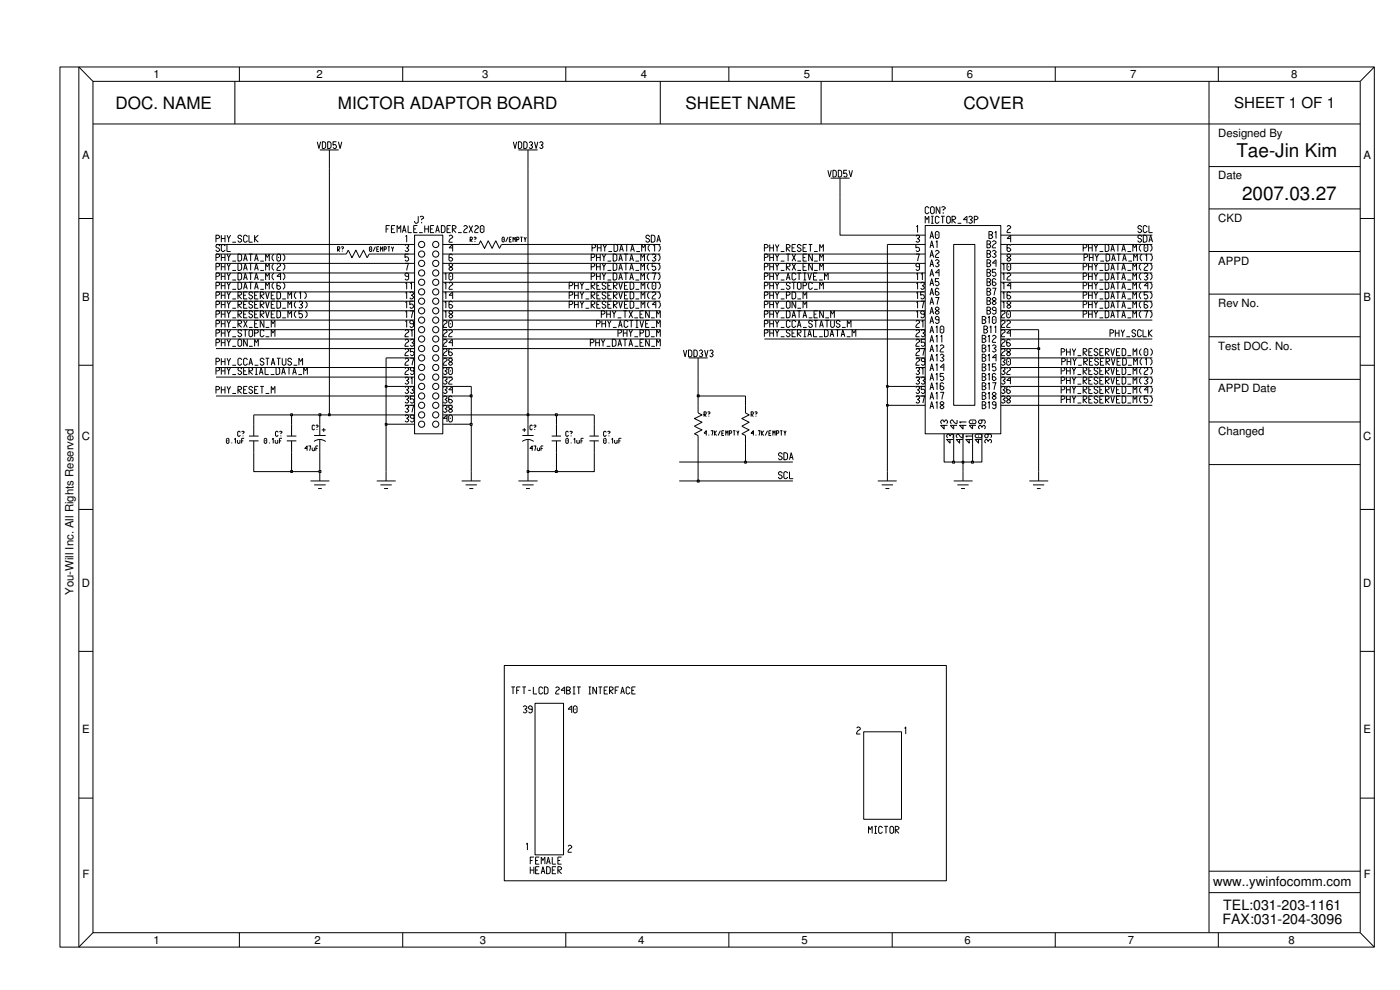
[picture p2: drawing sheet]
<svg xmlns="http://www.w3.org/2000/svg" width="420mm" height="297mm" viewBox="0 0 420 297" stroke-linecap="round" stroke-linejoin="round" font-family="sans-serif">
<defs><g id="words">
<g font-size="5.7">
<text x="371.1" y="47.1">Tae-Jin Kim</text>
<text x="372.8" y="59.9">2007.03.27</text>
</g>
<g font-size="5.1">
<text x="34.7" y="32.6">DOC. NAME</text>
<text x="101.4" y="32.6">MICTOR ADAPTOR BOARD</text>
<text x="205.7" y="32.6">SHEET NAME</text>
<text x="289.2" y="32.6">COVER</text>
</g>
<text font-size="4.5" x="370.4" y="32.4">SHEET 1 OF 1</text>
<g font-size="4.3">
<text x="367.1" y="272.9">TEL:031-203-1161</text>
<text x="366.9" y="277.2">FAX:031-204-3096</text>
</g>
<text font-size="4" x="364.1" y="265.7">www..ywinfocomm.com</text>
<g font-size="3.4">
<text x="46.1" y="23.5">1</text>
<text x="95" y="23.5">2</text>
<text x="144.7" y="23.5">3</text>
<text x="192.3" y="23.5">4</text>
<text x="241.2" y="23.5">5</text>
<text x="290.2" y="23.5">6</text>
<text x="339.2" y="23.5">7</text>
<text x="387.5" y="23.5">8</text>
<text x="365.6" y="41">Designed By</text>
<text x="24.6" y="47.7">A</text>
<text x="409.2" y="47.7">A</text>
<text x="365.6" y="53.8">Date</text>
<text x="365.6" y="66.6">CKD</text>
<text x="365.6" y="79.4">APPD</text>
<text x="24.6" y="90.2">B</text>
<text x="365.6" y="92.2">Rev No.</text>
<text x="409.2" y="90.2">B</text>
<text x="365.6" y="104.9">Test DOC. No.</text>
<text x="365.6" y="117.7">APPD Date</text>
<text x="365.6" y="130.5">Changed</text>
<text x="24.6" y="132.1">C</text>
<text x="409.1" y="132.1">C</text>
<text x="22" y="178.5" transform="rotate(-90 22 178.5)">You-Will Inc. All Rights Reserved</text>
<text x="24.6" y="176.1">D</text>
<text x="409.1" y="176.1">D</text>
<text x="24.6" y="220">E</text>
<text x="409.2" y="220">E</text>
<text x="24.7" y="263.4">F</text>
<text x="409.3" y="263.4">F</text>
<text x="46.1" y="283.2">1</text>
<text x="94.3" y="283.2">2</text>
<text x="144" y="283.2">3</text>
<text x="191.5" y="283.2">4</text>
<text x="240.6" y="283.2">5</text>
<text x="289.5" y="283.2">6</text>
<text x="338.4" y="283.2">7</text>
<text x="386.7" y="283.2">8</text>
</g>
</g></defs>
<g fill="none" stroke="#000" stroke-width=".3">
<path d="M96 45h5.6M98.8 45v5.7M155.6 45h5.7M158.5 45v5.7M249.3 53.5h5.7M252.1 53.5v5.7M101.6 76.2h2.3l.6-1.2 1.1 2.3 1.2-2.3 1.1 2.3 1.2-2.3 1.1 2.3 .6-1.1h2.3M121.5 73.3h2.9M121.5 76.2h2.9M121.5 79h2.9M124.4 70.6h8.5v59.6h-8.5zM132.9 73.3h2.9"/>
<path d="M132.9 76.2h2.9M132.9 79h2.9M141.4 73.3h2.3l.5-1.1 1.2 2.3 1.1-2.3 1.2 2.3 1.1-2.3 1.1 2.3 .6-1.2h2.3M274.9 73.3h2.8M274.9 76.2h2.8M274.9 79h2.8M274.9 70.6h2.8M277.7 67.7h22.7v62.5h-22.7zM286.2 73.3h6.4v48.3h-6.4zM300.4 73.3h2.8M300.4 76.2h2.8M300.4 79h2.8"/>
<path d="M300.4 70.6h2.8M121.5 81.9h2.9M121.5 84.7h2.9M121.5 87.6h2.9M121.5 90.4h2.9M121.5 93.2h2.9M121.5 96h2.9M121.5 98.9h2.9M132.9 81.9h2.9M132.9 84.7h2.9M132.9 87.6h2.9M132.9 90.4h2.9"/>
<path d="M132.9 93.2h2.9M132.9 96h2.9M132.9 98.9h2.9M274.9 81.9h2.8M274.9 84.7h2.8M274.9 87.6h2.8M274.9 90.4h2.8M274.9 93.2h2.8M274.9 96h2.8M274.9 98.9h2.8M300.4 81.9h2.8M300.4 84.7h2.8"/>
<path d="M300.4 87.6h2.8M300.4 90.4h2.8M300.4 93.2h2.8M300.4 96h2.8M300.4 98.9h2.8M121.5 101.7h2.9M121.5 104.6h2.9M121.5 107.4h2.9M121.5 110.3h2.9M121.5 113.1h2.9M121.5 115.9h2.9M121.5 118.8h2.9"/>
<path d="M132.9 101.7h2.9M132.9 104.6h2.9M132.9 107.4h2.9M132.9 110.3h2.9M132.9 113.1h2.9M132.9 115.9h2.9M132.9 118.8h2.9M206.7 107.4h5.7M209.5 107.4v5.7M274.9 101.7h2.8M274.9 104.6h2.8M274.9 107.4h2.8"/>
<path d="M274.9 110.3h2.8M274.9 113.1h2.8M274.9 115.9h2.8M274.9 118.8h2.8M300.4 101.7h2.8M300.4 104.6h2.8M300.4 107.4h2.8M300.4 110.3h2.8M300.4 113.1h2.8M300.4 115.9h2.8M300.4 118.8h2.8M74.7 130.8h2.9"/>
<path d="M74.7 132.3h2.9M76.2 127.3v3.5M76.2 132.3v3.5M86.1 130.8h2.8M86.1 132.3h2.8M87.5 127.3v3.5M87.5 132.3v3.5M94.2 132.4a2.8 2.8 0 0 1 3.5 .1M94.3 130.7h3.4M96 127.3v3.4M96 131.9v3.9M96.6 129h1.1"/>
<path d="M97.2 128.5v1.1M121.5 121.6h2.9M121.5 124.5h2.9M121.5 127.3h2.9M132.9 121.6h2.9M132.9 124.5h2.9M132.9 127.3h2.9M156.7 132.5a2.71 2.71 0 0 1 3.5 0M156.8 130.7h3.3M156.8 129h1.1M157.4 128.5v1.1M158.5 127.3v3.4"/>
<path d="M158.5 131.9v3.9M165.6 130.8h2.8M165.6 132.3h2.8M167 127.3v3.5M167 132.3v3.5M176.9 130.8h2.8M176.9 132.3h2.8M178.4 127.3v3.5M178.4 132.3v3.5M209.5 121.6v2.3l1.2 .6-2.3 1.1 2.3 1.1-2.3 1.2 2.3 1.1-2.3 1.2 1.1 .5v2.3M223.7 121.6v2.3l1.1 .6-2.2 1.1 2.2 1.1-2.2 1.2 2.2 1.1-2.2 1.2 1.1 .5v2.3M274.9 121.6h2.8"/>
<path d="M283.3 130.2v2.8M286.2 130.2v2.8M289 130.2v2.8M291.9 130.2v2.8M294.7 130.2v2.8M300.4 121.6h2.8M93.2 144.3h5.6M94.3 145.5h3.4M95.5 146.6h1.1M96 141.5v2.8M113.1 144.3h5.6M114.2 145.5h3.4"/>
<path d="M115.3 146.6h1.2M115.9 141.5v2.8M138.6 144.3h5.6M139.7 145.5h3.4M140.8 146.6h1.2M141.4 141.5v2.8M155.6 144.3h5.7M156.8 145.5h3.3M157.9 146.6h1.1M158.5 141.5v2.8M203.8 144.3h5.7M263.4 144.3h5.7"/>
<path d="M264.6 145.5h3.4M265.7 146.6h1.2M266.3 141.5v2.8M286.2 144.3h5.7M287.3 145.5h3.4M288.4 146.6h1.2M289 141.5v2.8M308.9 144.3h5.7M310 145.5h3.4M311.2 146.6h1.1M311.7 141.5v2.8"/>
<circle cx="126.5" cy="79" r=".93"/>
<circle cx="126.5" cy="76.2" r=".93"/>
<circle cx="126.5" cy="73.3" r=".93"/>
<circle cx="130.8" cy="79" r=".93"/>
<circle cx="130.8" cy="76.2" r=".93"/>
<circle cx="130.8" cy="73.3" r=".93"/>
<circle cx="126.5" cy="87.6" r=".93"/>
<circle cx="126.5" cy="96" r=".93"/>
<circle cx="126.5" cy="90.4" r=".93"/>
<circle cx="126.5" cy="81.9" r=".93"/>
<circle cx="126.5" cy="98.9" r=".93"/>
<circle cx="126.5" cy="84.7" r=".93"/>
<circle cx="126.5" cy="93.2" r=".93"/>
<circle cx="130.8" cy="96" r=".93"/>
<circle cx="130.8" cy="87.6" r=".93"/>
<circle cx="130.8" cy="90.4" r=".93"/>
<circle cx="130.8" cy="81.9" r=".93"/>
<circle cx="130.8" cy="98.9" r=".93"/>
<circle cx="130.8" cy="84.7" r=".93"/>
<circle cx="130.8" cy="93.2" r=".93"/>
<circle cx="126.5" cy="115.9" r=".93"/>
<circle cx="126.5" cy="110.3" r=".93"/>
<circle cx="126.5" cy="107.4" r=".93"/>
<circle cx="126.5" cy="118.8" r=".93"/>
<circle cx="126.5" cy="104.6" r=".93"/>
<circle cx="126.5" cy="113.1" r=".93"/>
<circle cx="126.5" cy="101.7" r=".93"/>
<circle cx="130.8" cy="115.9" r=".93"/>
<circle cx="130.8" cy="110.3" r=".93"/>
<circle cx="130.8" cy="107.4" r=".93"/>
<circle cx="130.8" cy="118.8" r=".93"/>
<circle cx="130.8" cy="104.6" r=".93"/>
<circle cx="130.8" cy="101.7" r=".93"/>
<circle cx="130.8" cy="113.1" r=".93"/>
<circle cx="126.5" cy="127.3" r=".93"/>
<circle cx="126.5" cy="124.5" r=".93"/>
<circle cx="126.5" cy="121.6" r=".93"/>
<circle cx="130.8" cy="127.3" r=".93"/>
<circle cx="130.8" cy="124.5" r=".93"/>
<circle cx="130.8" cy="121.6" r=".93"/>
</g>
<path d="M209.3 144h.5v.6h-.5z" fill="#c3c3c3"/>
<path d="M76.2 135.8v5.7h11.3M209.5 133v11.3h28.5M209.3 144h.5v.6h-.5z" fill="none" stroke="#000" stroke-width=".3"/>
<path d="M87.2 141.2h.6v.6h-.6z" fill-rule="evenodd" fill="#c3c3c3"/>
<path d="M87.5 135.8v5.7h8.5M87.2 141.2h.6v.6h-.6z" fill="none" stroke="#000" stroke-width=".3"/>
<path d="M95.7 141.2h.6v.6h-.6z" fill-rule="evenodd" fill="#c3c3c3"/>
<path d="M96 135.8v5.7M115.9 127.3v14.2M141.4 127.3v14.2M95.7 141.2h.6v.6h-.6z" fill="none" stroke="#000" stroke-width=".3"/>
<path d="M158.2 141.2h.5v.6h-.5z" fill-rule="evenodd" fill="#c3c3c3"/>
<path d="M158.5 135.8v5.7h8.5M158.2 141.2h.5v.6h-.5z" fill="none" stroke="#000" stroke-width=".3"/>
<path d="M166.7 141.2h.6v.6h-.6z" fill-rule="evenodd" fill="#c3c3c3"/>
<path d="M311.7 104.6v36.9M167 135.8v5.7h11.4v-5.7M203.8 138.6h19.9M266.3 121.6v19.9M289 138.6v2.9M166.7 141.2h.6v.6h-.6z" fill="none" stroke="#000" stroke-width=".3"/>
<path d="M223.5 138.4h.5v.6h-.5z" fill="#c3c3c3"/>
<path d="M223.5 138.4h.5v.6h-.5zM223.7 133v5.6h14.3M283.3 133v5.6h2.9" fill="none" stroke="#000" stroke-width=".3"/>
<path d="M285.9 138.4h.6v.6h-.6z" fill="#c3c3c3"/>
<path d="M285.9 138.4h.6v.6h-.6zM286.2 133v5.6h2.8" fill="none" stroke="#000" stroke-width=".3"/>
<path d="M288.8 138.4h.5v.6h-.5z" fill="#c3c3c3"/>
<path d="M288.8 138.4h.5v.6h-.5zM289 133v5.6h2.9" fill="none" stroke="#000" stroke-width=".3"/>
<path d="M291.6 138.4h.5v.6h-.5z" fill="#c3c3c3"/>
<path d="M76.2 124.5v2.8M87.5 124.5v2.8M96 124.5v2.8M291.5 138.4h.6v.6h-.6zM291.9 133v5.6h2.8v-5.6" fill="none" stroke="#000" stroke-width=".3"/>
<path d="M115.6 127h.5v.6h-.5z" fill-rule="evenodd" fill="#c3c3c3"/>
<path d="M115.9 115.9v11.4h5.6M115.6 127h.5v.6h-.5zM135.8 127.3h5.6" fill="none" stroke="#000" stroke-width=".3"/>
<path d="M141.1 127h.6v.6h-.6z" fill="#c3c3c3"/>
<path d="M141.4 118.8v8.5M76.2 124.5h11.3M141.1 127h.6v.6h-.6zM158.5 124.5v2.8M167 124.5v2.8M178.4 124.5v2.8" fill="none" stroke="#000" stroke-width=".3"/>
<path d="M87.2 124.1h.6v.6h-.6z" fill-rule="evenodd" fill="#c3c3c3"/>
<path d="M87.2 124.1h.6v.6h-.6zM87.5 124.5h8.5" fill="none" stroke="#000" stroke-width=".3"/>
<path d="M95.7 124.1h.6v.6h-.6z" fill-rule="evenodd" fill="#c3c3c3"/>
<path d="M95.7 124.1h.6v.6h-.6zM96 124.5h2.8" fill="none" stroke="#000" stroke-width=".3"/>
<path d="M98.6 124.1h.5v.6h-.5z" fill-rule="evenodd" fill="#c3c3c3"/>
<path d="M98.8 50.7v73.8h22.7M98.6 124.1h.5v.6h-.5zM135.8 124.5h22.7" fill="none" stroke="#000" stroke-width=".3"/>
<path d="M158.2 124.1h.5v.6h-.5z" fill-rule="evenodd" fill="#c3c3c3"/>
<path d="M158.5 50.7v73.8h8.5M158.2 124.1h.5v.6h-.5z" fill="none" stroke="#000" stroke-width=".3"/>
<path d="M166.7 124.1h.6v.6h-.6z" fill-rule="evenodd" fill="#c3c3c3"/>
<path d="M209.5 118.8v2.8M223.7 118.8v2.8M166.7 124.1h.6v.6h-.6zM167 124.5h11.4" fill="none" stroke="#000" stroke-width=".3"/>
<path d="M266.1 121.4h.5v.5h-.5z" fill-rule="evenodd" fill="#c3c3c3"/>
<path d="M64.8 118.8h56.7M135.8 118.8h5.6M266.3 115.9v5.7h8.6M266.1 121.4h.5v.5h-.5zM303.2 121.6h42.6" fill="none" stroke="#000" stroke-width=".3"/>
<path d="M141.1 118.5h.6v.6h-.6z" fill="#c3c3c3"/>
<path d="M141.1 118.5h.6v.6h-.6zM141.4 115.9v2.9" fill="none" stroke="#000" stroke-width=".3"/>
<path d="M209.3 118.5h.5v.6h-.5z" fill="#c3c3c3"/>
<path d="M209.3 118.5h.5v.6h-.5zM209.5 113.1v5.7h14.2M303.2 118.8h42.6" fill="none" stroke="#000" stroke-width=".3"/>
<path d="M115.6 115.7h.5v.5h-.5z" fill-rule="evenodd" fill="#c3c3c3"/>
<path d="M115.6 115.7h.5v.5h-.5zM115.9 107.4v8.5h5.6M135.8 115.9h5.6" fill="none" stroke="#000" stroke-width=".3"/>
<path d="M266.1 115.7h.5v.5h-.5z" fill-rule="evenodd" fill="#c3c3c3"/>
<path d="M266.3 73.3v42.6h8.6M64.8 113.1h56.7M64.8 110.3h56.7M64.8 104.6h56.7M115.9 107.4h5.6M135.8 104.6h62.4M266.1 115.7h.5v.5h-.5zM303.2 115.9h42.6M303.2 113.1h42.6M303.2 110.3h42.6M303.2 107.4h42.6M303.2 104.6h8.5" fill="none" stroke="#000" stroke-width=".3"/>
<path d="M311.4 104.3h.6v.5h-.6z" fill-rule="evenodd" fill="#c3c3c3"/>
<g fill="none" stroke="#000" stroke-width=".3">
<path d="M23.7 20.1h388.8v264.1h-388.8zM27.9 24.4l-4.2-4.3h-5.7v264.1h5.7l4.2-4.3M27.9 37.2h380.3M70.5 24.4v12.8M71.8 20.1v4.3M120.9 20.1v4.3M169.8 20.1v4.3M198.2 24.4v12.8M218.7 20.1v4.3M246.4 24.4v12.8M267.8 20.1v4.3M316.7 20.1v4.3"/>
<path d="M362.8 24.4v255.5M365.6 20.1v4.3M408.2 24.4h-380.3v255.5h380.3M408.2 24.4v255.5M412.5 20.1l-4.3 4.3M95.2 42.5l.5 2.1 .5-2.1M96.7 42.5l.9 .2 .1 .3v1.1l-.5 .5h-.5zM98.3 42.5l.9 .2 .2 .3v1.1l-.6 .5h-.5zM101 42.5h-1.1v1l.7-.1 .4 .8-.4 .4h-.3l-.4-.4M101.6 42.5l.5 2.1 .5-2.1M154.1 42.5l.5 2.1 .5-2.1M155.6 42.5l.8 .2 .2 .3v1.1l-.5 .5h-.5z"/>
<path d="M157.2 42.5h.5l.5 .5v1.1l-.5 .5h-.5zM158.8 42.9l.3-.4h.4l.3 .4v.3l-.5 .3 .5 .4v.3l-.3 .4h-.4l-.3-.4M160.4 42.5l.5 2.1 .5-2.1M161.9 42.9l.4-.4h.3l.3 .4v.3l-.5 .3 .5 .4v.3l-.3 .4h-.3l-.4-.4M248.5 51.1l.5 2 .5-2M250 51.1l.8 .2 .2 .3v1l-.5 .5h-.5zM251.6 51.1l.8 .2 .2 .3v1l-.5 .5h-.5zM252.1 59.2v11.4h22.8M254.2 51.1h-1v1l.7-.2 .3 .9-.3 .3h-.4l-.3-.3M254.8 51.1l.5 2 .5-2M362.8 50h45.4M23.7 65.6h4.2"/>
<path d="M64.8 79h57.8l-.6 2.1M64.8 71.6h.7l.4-.4v-.3l-.4-.3h-.7v2.1M64.8 77.2h.7l.4-.3v-.3l-.4-.4h-.7v2.1M64.8 76.2h36.8M64.8 73.3h56.7M65.9 73.9l-.4-.6h-.3l-.4 .4v.3l.4 .4h.3l.4 .4v.3l-.7 .4-.4-.5M66.4 71.6h1.1M66.4 77.2h1.1M66.4 70.6v2.1M66.4 76.2v2.1M66.4 79v2.1M67.5 73.9l-.4-.6h-.3l-.4 .4v1.4l.4 .4h.3l.4-.5"/>
<path d="M67.5 70.6v2.1M67.5 76.2v2.1M67.5 79v2.1M68.1 70.6l.5 1v1.1M68.1 76.2l.5 1v1.1M68.1 79l.5 1v1.1M68.1 73.3v2.2h1.1M69.2 70.6l-.6 1M69.2 76.2l-.6 1M69.2 79l-.6 1M69.7 72.7h1.1M69.7 78.3h1.1"/>
<path d="M71.4 76.2l.9 .2 .2 .3v1.1l-.6 .5h-.5zM71.4 79l.9 .2 .2 .3v1.1l-.6 .5h-.5zM72.5 71.1l-.4-.5h-.3l-.4 .3v.3l1.1 .8v.3l-.7 .4-.4-.5M73.1 78.3l.5-2.1 .6 2.1M73.3 77.7h.7M74.2 71.1l-.4-.5h-.4l-.3 .3v1.4l.3 .4h.4l.4-.5M74.7 70.6v2.1h1.1M75.2 76.2v2.1M75.2 79v2.1M76.4 70.6v2.1M76.4 78.3l.5-2.1 .6 2.1M76.6 77.7h.7"/>
<path d="M77.5 70.6l-1.1 1 1.1 1.1M78.1 78.3h1.1M79.7 78.3v-2.1l.5 1 .6-1v2.1M82.2 76.2l-.5 .7v.8l.5 .6M82.2 79l-.5 .7v.8l.5 .6M83.1 79.4l.3-.4 .8 .4v.3l-.8 .5-.3 .6v.3h1.1M83.4 76.2l.8 .4v1.4l-.4 .3h-.4l-.3-.3v-1.4zM83.6 77.1v.3M85 76.2l.5 .7v.8l-.5 .6M85 79l.5 .7v.8l-.5 .6M101.3 75.5v-1.5h.5l.2 .3-.2 .5h-.5l.7 .7M102.4 74.2l.3-.2 .4 .2-.4 .7"/>
<path d="M102.7 75.2v.3M110.9 74.3l.2-.3 .4 .3-.1 1.2-.5-.3zM111.2 74.6v.3M112.6 74l-.6 1.5M113.1 76.2h8.4M113.1 74.8h.5M113.8 74h-.7v1.5h.7M114.2 75.5v-1.5l.3 .8 .4-.8v1.5M115.3 74.8h.5l.2-.3-.2-.5h-.5v1.5M115.9 68.7h.6M116.4 74h.7M116.7 74v1.5"/>
<path d="M117 67.7h-1.1v2.1M117.5 74l.3 .8v.7M117.5 68.7h.7M118.2 74l-.4 .8M118.6 67.7h-1.1v2.1h1.1M119.2 69.8v-2.1l.5 1 .6-1v2.1M120.8 69.8l.5-2.1 .6 2.1M120.9 69.1h.8M121.5 73.7l.4-.4 .7 .4v.3l-.6 .4 .6 .4v.3l-.4 .4h-.3l-.4-.4M121.7 71l.3-.4v2.1M122.5 67.7v2.1h1.1M122.6 76.2h-1.1v1l.4-.1 .6 .1 .1 .8-.4 .3h-.3l-.4-.3"/>
<path d="M124.2 68.7h.6M125.3 67.7h-1.1v2.1h1.1M125.5 64.9v1.8l-.7 .3-.4-.3v-.4M125.8 69.8h1.1M126 65.1l.4-.2 .7 .2v.4l-.6 .2v.4M126.5 66.6v.4M127.5 68.7h1.1M127.5 67.7v2.1M128.6 67.7v2.1M129.2 68.7h.6M130.3 67.7h-1.1v2.1h1.1M130.8 69.8l.5-2.1 .6 2.1"/>
<path d="M130.9 69.1h.8M132.5 67.7l.9 .1 .2 .4v1.1l-.6 .5h-.5zM134.2 68.7h.6M134.7 70.9l.4-.3 .7 .3v.3l-.7 .5-.4 .6v.4h1.1M135.1 79l-.4 .4v.3l1.1 .8v.3l-.4 .3h-.3l-.4-.3v-.3l1.1-.8v-.3zM135.3 67.7h-1.1v2.1h1.1M135.8 69.8v-2.1h.6l.5 .3v.4l-.5 .3h-.6l1.1 1.1M135.8 79h62.4M135.8 76.2h62.4M135.8 73.3h5.6M135.8 76.6l-.4-.4h-.3l-.4 .4v1.4l.4 .3h.3l.4-.3v-.3l-.4-.5h-.7M135.8 74.4h-1.1l1.1-1.1v2.2"/>
<path d="M137.5 69.8h1.1M139.2 68l.3-.3 .8 .3v.4l-1 .7-.1 .7h1.1M140.8 67.7l1.1 2.1M141.1 72.6v-1.5h.5l.2 .3-.2 .5h-.5l.7 .7M141.9 67.7l-1.1 2.1M142.2 71.3l.3-.2 .4 .2-.4 .7M142.5 68l.3-.3 .8 .3v.4l-.8 .5-.3 .6v.3h1.1M142.5 72.3v.3M144.1 68l.4-.3 .7 .3v1.5l-.4 .3h-.3l-.4-.3zM144.7 68.5v.4M150.7 71.4l.2-.3 .4 .3-.1 1.2-.5-.3zM151 71.7v.3"/>
<path d="M152.4 71.1l-.6 1.5M152.8 73.3h45.4M152.9 71.9h.5M153.5 71.1h-.6v1.5h.6M154 72.6v-1.5l.3 .8 .3-.8v1.5M155.1 71.9h.5l.1-.2-.1-.6h-.5v1.5M156.2 71.1h.6M156.5 71.1v1.5M157.3 71.1l.3 .8v.7M157.9 71.1l-.3 .8M177.4 77.2h.7l.4-.3v-.3l-.4-.4h-.7v2.1M177.7 74.4h.7l.4-.4v-.3l-.4-.4h-.7v2.2"/>
<path d="M179 77.2h1.1M179 76.2v2.1M179 79v2.1M179.3 74.4h1.1M179.3 73.3v2.2M180.1 76.2v2.1M180.1 79v2.1M180.4 73.3v2.2M180.7 76.2l.5 1v1.1M180.7 79l.5 1v1.1M181 73.3l.5 1.1v1.1M181.8 76.2l-.6 1"/>
<path d="M181.8 79l-.6 1M182.1 73.3l-.6 1.1M182.3 78.3h1.1M182.6 75.5h1.1M184 76.2l1 .2 .1 .3v1.1l-.6 .5h-.5zM184 79l1 .2 .1 .3v1.1l-.6 .5h-.5zM184.3 73.3l.9 .2 .2 .4v1.1l-.6 .5h-.5zM185.7 78.3l.5-2.1 .6 2.1M185.9 77.7h.7M186 75.5l.5-2.2 .6 2.2M186.1 74.8h.8M187.8 76.2v2.1"/>
<path d="M187.8 79v2.1M188.1 73.3v2.2M189 78.3l.5-2.1 .6 2.1M189.2 77.7h.8M189.3 75.5l.5-2.2 .6 2.2M189.4 74.8h.8M190.7 78.3h1.1M191 75.5h1.1M192.3 78.3v-2.1l.5 1 .6-1v2.1M192.6 75.5v-2.2l.5 1.1 .6-1.1v2.2M194.8 76.2l-.5 .7v.8l.5 .6M194.8 79l-.5 .7v.8l.5 .6"/>
<path d="M194.9 71.1l-.4-.5h-.3l-.4 .3v.3l1.1 .8v.3l-.7 .4-.4-.5M195 73.3l-.5 .7v.8l.5 .7M195.5 70.6l.9 .1 .2 .4v1.1l-.6 .5h-.5zM195.7 76.6l.3-.4 .8 .4v.3l-.6 .3 .6 .5v.3l-.4 .3h-.4l-.3-.3M196.1 73.8l.4-.5v2.2M196.8 79h-1.1v1l.7-.1 .4 .6v.3l-.4 .3h-.4l-.3-.3M197.1 72.7l.6-2.1 .5 2.1M197.3 72h.8M197.6 76.2l.5 .7v.8l-.5 .6M197.6 79l.5 .7v.8l-.5 .6M197.7 73.3l.5 .7v.8l-.5 .7M229.4 76.2h46.6l-.6 2.1"/>
<path d="M229.4 74.4h.7l.4-.4v-.3l-.4-.4h-.7v2.2M229.4 77.2h.7l.4-.3v-.3l-.4-.4h-.7v2.1M229.4 79h45.5M231 74.4h1.1M231 77.2h1.1M231 73.3v2.2M231 76.2v2.1M231 79v2.1M232.1 73.3v2.2M232.1 76.2v2.1M232.1 79v2.1M232.7 73.3l.5 1.1v1.1"/>
<path d="M232.7 76.2l.5 1v1.1M232.7 79l.5 1v1.1M233.8 73.3l-.6 1.1M233.8 76.2l-.6 1M233.8 79l-.6 1M234.3 75.5h1.1M234.3 78.3h1.1M236 75.5v-2.2h.7l.4 .4v.3l-.4 .4h-.7l1.1 1.1M236.5 76.2v2.1M237.7 74.4h.7M237.7 76.2l1.1 2.1M237.7 79l1.1 2.1"/>
<path d="M238.8 73.3h-1.1v2.2h1.1M238.8 76.2l-1.1 2.1M238.8 79l-1.1 2.1M239.3 78.3h1.1M240.4 73.9l-.4-.6h-.4l-.3 .4v.3l1.1 .8v.3l-.8 .4-.3-.5M241 76.2v2.1h1.1M241 79v2.1h1.1M241 74.4h.7M241 77.2h.7M242.1 73.3h-1.1v2.2h1.1M242.7 73.3h1.1M243.2 73.3v2.2"/>
<path d="M243.8 76.2v2.1l-1.1-2.1v2.1M243.8 79v2.1l-1.1-2.1v2.1M244.3 75.5h1.1M244.3 78.3h1.1M246 75.5v-2.2l.5 1.1 .6-1.1v2.2M246 78.3v-2.1l.5 1 .6-1v2.1M266.3 73.3h8.6M274.9 70.9l.3-.3 .8 .3v.3l-.6 .4 .6 .4v.3l-.5 .4h-.3l-.3-.4M275 68.1l.4-.4v2.1M276 73.3h-1.1v1.1l.3-.2 .6 .2 .2 .7-.5 .4h-.3l-.3-.4M277.7 67v-2.1l.5 1 .6-1v2.1M278.8 62.5l-.5-.5h-.3l-.3 .3v1.5l.3 .3h.3l.5-.5"/>
<path d="M279.1 71.6l.5-2.1 .6 2.1M279.1 74.4l.5-2.2 .6 2.2M279.1 77.2l.5-2.1 .6 2.1M279.3 62.3l.3-.3 .8 .3v1.5l-.4 .3h-.4l-.3-.3zM279.3 70.9h.7M279.3 73.7h.7M279.3 76.6h.7M279.3 79.4h.7M279.4 64.9h.8M279.4 67h.8M279.8 64.9v2.1M280.7 75.5l.4-.4 .7 .4v.3l-.9 .8-.2 .6h1.1"/>
<path d="M280.7 78.3l.4-.4 .7 .4v.3l-.6 .3 .6 .5v.3l-.4 .3h-.3l-.4-.3M280.9 72.7l.3-.5v2.2M281.1 69.5l.7 .3v1.4l-.4 .4h-.3l-.4-.4v-1.4zM281.2 70.3v.3M281.8 65.4l-.4-.5h-.3l-.4 .3v1.5l.4 .3h.3l.4-.5M282.1 62v2.1l-1.1-2.1v2.1M282.4 64.9h1.1M282.6 62.3l.3-.3 .8 .3v.3l-.6 .3v.3M282.9 64.9v2.1M283.1 63.7v.4M284.1 65.2l.3-.3 .8 .3v1.5l-.4 .3h-.4l-.3-.3zM285.7 67v-2.1h.7l.4 .3v.4l-.4 .3h-.7l1.1 1.1"/>
<path d="M287.4 67h1.1M290.2 65.9h-1.1l1.1-1v2.1M290.7 65.2l.3-.3 .8 .3v.4l-.6 .3 .6 .4v.4l-.4 .3h-.4l-.3-.3M292.4 65.9h.7l.4-.3v-.4l-.4-.3h-.7v2.1M296.2 76.1h.7l.4-.3v-.3l-.4-.4h-.7v2.1h.7l.4-.3v-.3l-.4-.5M296.2 77.9h.7l.4 .4v.3l-.4 .3 .4 .5v.3l-.4 .3h-.7zM296.2 72.2h.7l.4 .4v.3l-.4 .4 .4 .4v.3l-.4 .4h-.7zM296.2 78.9h.7M296.2 73.3h.7M296.8 69.5h.7l.4 .3v.3l-.4 .4 .4 .4v.3l-.4 .4h-.7zM296.8 70.5h.7M297.8 75.5l.4-.4 .7 .4v.3l-.6 .3 .6 .5v.3l-.4 .3h-.3l-.4-.3"/>
<path d="M297.8 72.6l.4-.4 .7 .4v.3l-.9 .8-.2 .7h1.1M298.6 69.9l.3-.4v2.1M298.9 78.9h-1.1l1.1-1v2.1M300.9 79.4l.4-.4v2.1M302.2 79.4l.4-.4 .7 .4v1.4l-.4 .3h-.3l-.4-.3zM302.2 68l.4-.3 .7 .3v.4l-.9 .7-.2 .7h1.1M302.6 76.2l.7 .4v.3l-1.1 .8v.3l.4 .3h.3l.4-.3v-.3l-1.1-.8v-.3zM302.7 79.9v.3M303.2 79h42.6M303.2 76.2h42.6M303.2 73.3h42.6M303.2 70.6h42.6"/>
<path d="M303.3 73.7l-.4-.4h-.3l-.4 .4v1.4l.4 .4h.3l.4-.4v-.3l-.4-.4h-.7M303.3 71.6h-1.1l1.1-1v2.1M325.1 74.4h.7l.4-.4v-.3l-.4-.4h-.7v2.2M325.3 77.2h.7l.4-.3v-.3l-.4-.4h-.7v2.1M326.7 74.4h1.1M326.7 73.3v2.2M326.7 79v2.1M326.9 77.2h1.1M326.9 76.2v2.1M327.8 73.3v2.2M327.8 79v2.1M328 76.2v2.1"/>
<path d="M328.4 73.3l.5 1.1v1.1M328.4 79l.5 1v1.1M328.6 76.2l.5 1v1.1M329.5 73.3l-.6 1.1M329.5 79l-.6 1M329.7 76.2l-.6 1M330 75.5h1.1M330.2 78.3h1.1M331.7 73.3l.9 .2 .2 .4v1.1l-.6 .5h-.5zM331.7 79l.9 .2 .2 .3v1.1l-.6 .5h-.5zM331.9 76.2l1 .2 .1 .3v1.1l-.6 .5h-.5zM333.4 75.5l.5-2.2 .6 2.2"/>
<path d="M333.5 74.8h.8M333.6 78.3l.5-2.1 .6 2.1M333.8 77.7h.8M335.5 73.3v2.2M335.5 79v2.1M335.7 76.2v2.1M336.7 75.5l.5-2.2 .6 2.2M336.8 74.8h.8M336.9 78.3l.5-2.1 .6 2.1M337.1 77.7h.8M338.4 75.5h1.1M338.6 78.3h1.1"/>
<path d="M340 75.5v-2.2l.5 1.1 .6-1.1v2.2M340.2 78.3v-2.1l.5 1 .6-1v2.1M342.4 73.3l-.5 .7v.8l.5 .7M342.4 79l-.5 .7v.8l.5 .6M342.6 68.2l-.4-.5h-.4l-.3 .3v.4l.3 .3h.4l.4 .4v.4l-.8 .3-.3-.5M342.6 71.1l-.4-.5h-.4l-.3 .3v.3l.3 .4h.4l.4 .4v.3l-.8 .4-.3-.5M342.7 76.2l-.5 .7v.8l.5 .6M343.1 70.6l.9 .1 .2 .4v1.1l-.6 .5h-.5zM343.4 73.7l.3-.4 .8 .4v1.4l-.5 .4h-.3l-.3-.4zM343.4 79.4l.3-.4 .8 .4v.3l-1 .8-.1 .6h1.1M343.8 76.7l.3-.5v2.1M343.9 74.2v.3"/>
<path d="M344.2 68.2l-.4-.5h-.3l-.4 .3v1.5l.4 .3h.3l.4-.5M344.8 67.7v2.1h1.1M344.8 72.7l.5-2.1 .6 2.1M345 72h.7M345.2 73.3l.5 .7v.8l-.5 .7M345.2 79l.5 .7v.8l-.5 .6M345.3 76.2l.5 .7v.8l-.5 .6M362.8 62.7h45.4M362.8 75.5h45.4M408.2 65.6h4.3M64.8 82.9h.7l.4-.3v-.4l-.4-.3h-.7v2.1M64.8 85.7h.7l.4-.3v-.4l-.4-.3h-.7v2.1"/>
<path d="M64.8 91.4h.7l.4-.4v-.3l-.4-.3h-.7v2.1M64.8 94.3h.7l.4-.4v-.3l-.4-.4h-.7v2.2M64.8 88.6h.7l.4-.3v-.4l-.4-.3h-.7v2.1M64.8 97.1h.7l.4-.3v-.3l-.4-.4h-.7v2.1M64.8 99.9h.7l.4-.3v-.3l-.4-.4h-.7v2.1M64.8 80h.7l.4-.3v-.3l-.4-.4h-.7v2.1M64.8 98.9h56.7M64.8 96h56.7M64.8 93.2h56.7M64.8 90.4h56.7M64.8 87.6h56.7M64.8 84.7h56.7"/>
<path d="M64.8 81.9h56.7M66.4 85.7h1.1M66.4 99.9h1.1M66.4 88.6h1.1M66.4 82.9h1.1M66.4 81.9v2.1M66.4 84.7v2.1M66.4 87.6v2.1M66.4 90.4v2.1M66.4 93.2v2.2M66.4 96.1v2.1M66.4 98.9v2.1"/>
<path d="M66.4 80h1.1M66.4 91.4h1.1M66.4 94.3h1.1M66.4 97.1h1.1M67.5 81.9v2.1M67.5 84.7v2.1M67.5 87.6v2.1M67.5 90.4v2.1M67.5 93.2v2.2M67.5 96.1v2.1M67.5 98.9v2.1M68.1 81.9l.5 1v1.1"/>
<path d="M68.1 84.7l.5 1v1.1M68.1 90.4l.5 1v1.1M68.1 93.2l.5 1.1v1.1M68.1 87.6l.5 1v1.1M68.1 96.1l.5 1v1.1M68.1 98.9l.5 1v1.1M69.2 81.9l-.6 1M69.2 84.7l-.6 1M69.2 90.4l-.6 1M69.2 93.2l-.6 1.1M69.2 87.6l-.6 1M69.2 96.1l-.6 1"/>
<path d="M69.2 98.9l-.6 1M69.7 84h1.1M69.7 95.4h1.1M69.7 98.2h1.1M69.7 86.8h1.1M69.7 81.1h1.1M69.7 89.7h1.1M69.7 92.5h1.1M71.4 81.9l.9 .2 .2 .3v1.1l-.6 .5h-.5zM71.4 84.7l.9 .2 .2 .3v1.1l-.6 .5h-.5zM71.4 92.5v-2.1h.7l.4 .3v.3l-.4 .4h-.7l1.1 1.1M71.4 95.4v-2.2h.7l.4 .4v.3l-.4 .4h-.7l1.1 1.1"/>
<path d="M71.4 89.7v-2.1h.7l.4 .3v.4l-.4 .3h-.7l1.1 1.1M71.4 98.2v-2.1h.7l.4 .4v.3l-.4 .3h-.7l1.1 1.1M72.5 99.4l-.4-.5h-.3l-.4 .4v.3l1.1 .8v.3l-.7 .3-.4-.5M73.1 90.4v2.1h1.1M73.1 93.2v2.2h1.1M73.1 87.6v2.1h1.1M73.1 88.6h.7M73.1 84l.5-2.1 .6 2.1M73.1 86.8l.5-2.1 .6 2.1M73.1 91.4h.7M73.1 94.3h.7M73.1 96.1l1.1 2.1"/>
<path d="M73.1 81.1l.5-2.1 .6 2.1M73.3 83.3h.7M73.3 80.5h.7M73.3 86.1h.7M73.6 98.9v2.1M74.2 96.1l-1.1 2.1M74.7 99.3l.4-.4 .7 .4v1.4l-.4 .3h-.3l-.4-.3zM74.7 98.2h1.1M75.2 81.9v2.1M75.2 84.7v2.1M75.8 90.9l-.4-.5h-.3l-.4 .3v.3l.4 .4h.3l.4 .4v.3l-.7 .4-.4-.5M75.8 93.8l-.4-.6h-.3l-.4 .4v.3l.4 .4h.3l.4 .4v.3l-.7 .4-.4-.5"/>
<path d="M75.8 88.1l-.4-.5h-.3l-.4 .3v.4l.4 .3h.3l.4 .4v.4l-.7 .3-.4-.5M76.4 90.4v2.1h1.1M76.4 93.2v2.2h1.1M76.4 87.6v2.1h1.1M76.4 99.9h.7l.4-.3v-.3l-.4-.4h-.7v2.1M76.4 88.6h.7M76.4 84l.5-2.1 .6 2.1M76.4 86.8l.5-2.1 .6 2.1M76.4 91.4h.7M76.4 94.3h.7M76.4 97.1h.7M76.4 81.1l.5-2.1 .6 2.1"/>
<path d="M76.6 83.3h.7M76.6 80.5h.7M76.6 86.1h.7M77.5 96.1h-1.1v2.1h1.1M78.1 92.5v-2.1h.7l.4 .3v.3l-.4 .4h-.7l1.1 1.1M78.1 95.4v-2.2h.7l.4 .4v.3l-.4 .4h-.7l1.1 1.1M78.1 89.7v-2.1h.7l.4 .3v.4l-.4 .3h-.7l1.1 1.1M78.1 84h1.1M78.1 86.8h1.1M78.1 81.1h1.1M79.2 99.4l-.4-.5h-.4l-.3 .4v1.4l.3 .3h.4l.4-.5M79.2 96.1v2.1l-1.1-2.1v2.1"/>
<path d="M79.7 81.1v-2.1l.5 1 .6-1v2.1M79.7 84v-2.1l.5 1 .6-1v2.1M79.7 86.8v-2.1l.5 1 .6-1v2.1M79.7 98.2h1.1M79.7 90.4l.5 2.1 .6-2.1M79.7 93.2l.5 2.2 .6-2.2M79.7 87.6l.5 2.1 .6-2.1M81.4 90.4v2.1h1.1M81.4 93.2v2.2h1.1M81.4 87.6v2.1h1.1M81.4 88.6h.7M81.4 91.4h.7"/>
<path d="M81.4 94.3h.7M81.4 98.2v-2.1l.5 1 .6-1v2.1M82.2 81.9l-.5 .7v.7l.5 .7M82.2 84.7l-.5 .7v.7l.5 .7M83.1 90.4l.9 .1 .2 .4v1.1l-.6 .5h-.5zM83.1 93.2l.9 .2 .2 .4v1.1l-.6 .5h-.5zM83.1 87.6l.9 .1 .2 .4v1.1l-.6 .5h-.5zM84.2 85l-.4-.3h-.4l-.3 .3v1.5l.3 .3h.4l.4-.3v-.4l-.4-.4h-.7M84.2 82.9h-1.1l1.1-1v2.1M84.7 95.4h1.1M84.7 89.7h1.1M84.7 92.5h1.1"/>
<path d="M85 81.9l.5 .7v.7l-.5 .7M85 84.7l.5 .7v.7l-.5 .7M86.4 92.5v-2.1l.5 1 .6-1v2.1M86.4 89.7v-2.1l.5 1 .6-1v2.1M86.4 95.4v-2.2l.5 1.1 .6-1.1v2.2M88.9 90.4l-.5 .6v.8l.5 .7M88.9 93.2l-.5 .7v.8l.5 .7M88.9 87.6l-.5 .7v.7l.5 .7M89.7 90.7l.3-.3 .8 .3v.3l-.6 .4 .6 .4v.3l-.4 .4h-.4l-.3-.4M89.9 88l.3-.4v2.1M90.8 93.2h-1.1v1.1l.7-.2 .4 .6v.3l-.4 .4h-.4l-.3-.4M91.4 87.6l.5 .7v.7l-.5 .7"/>
<path d="M91.7 90.4l.5 .6v.8l-.5 .7M91.7 93.2l.5 .7v.8l-.5 .7M121.5 99.3l.4-.4 .7 .4v.3l-.7 .5-.4 .6v.3h1.1M121.7 85.1l.3-.4v2.1M121.7 88l.3-.4v2.1M121.7 90.8l.3-.4v2.1M121.7 93.7l.3-.5v2.2M121.7 96.5l.3-.4v2.1M122.6 82.9h-.7l-.4-.3v-.4l.4-.3 .7 .3v1.5l-.4 .3h-.3l-.4-.3M123 87.9l.3-.3 .8 .3v.4l-.6 .3 .6 .4v.4l-.4 .3h-.4l-.3-.3M123 93.2h1.1l-.6 2.2M123.1 85.1l.4-.4v2.1"/>
<path d="M123.3 99.3l.4-.4v2.1M124.1 90.4h-1.1v1l.7-.2 .4 .6v.3l-.4 .4h-.4l-.3-.4M124.1 97.1h-.8l-.3-.3v-.3l.3-.4 .8 .4v1.4l-.4 .3h-.4l-.3-.3M133.1 99.3l.3-.4 .8 .4v.3l-.8 .5-.3 .6v.3h1.1M133.1 96.5l.3-.4 .8 .4v.3l-1 .8-.1 .6h1.1M133.5 85.1l.3-.4v2.1M133.5 88l.3-.4v2.1M133.5 90.8l.3-.4v2.1M133.5 93.7l.3-.5v2.2M133.5 82.3l.3-.4v2.1M134.7 99.3l.3-.4 .8 .4v.3l-.8 .5-.3 .6v.3h1.1M134.7 85l.4-.3 .7 .3v.4l-.9 .7-.2 .7h1.1"/>
<path d="M134.7 93.6l.4-.4 .7 .4v.3l-1.1 .8v.3l.4 .4h.3l.4-.4v-.3l-1.1-.8zM135 96.1l.8 .4v1.4l-.5 .3h-.3l-.3-.3v-1.4zM135.1 81.9l.7 .3v1.5l-.4 .3h-.3l-.4-.3v-1.5zM135.2 97v.3M135.3 82.7v.4M135.8 98.9h62.4M135.8 96h62.4M135.8 93.2h62.4M135.8 90.4h62.4M135.8 87.6h62.4M135.8 84.7h62.4M135.8 81.9h62.4"/>
<path d="M135.8 90.7l-.4-.3h-.3l-.4 .3v1.4l.4 .4h.3l.4-.4v-.3l-.4-.4h-.7M135.8 88.6h-1.1l1.1-1v2.1M170.8 88.6h.7l.4-.3v-.4l-.4-.3h-.7v2.1M170.8 91.4h.7l.4-.4v-.3l-.4-.3h-.7v2.1M170.8 85.7h.7l.4-.3v-.4l-.4-.3h-.7v2.1M172.4 85.7h1.1M172.4 88.6h1.1M172.4 84.7v2.1M172.4 87.6v2.1M172.4 90.4v2.1M172.4 91.4h1.1M173.5 84.7v2.1"/>
<path d="M173.5 87.6v2.1M173.5 90.4v2.1M174.1 87.6l.5 1v1.1M174.1 90.4l.5 1v1.1M174.1 84.7l.5 1v1.1M175.2 87.6l-.6 1M175.2 90.4l-.6 1M175.2 84.7l-.6 1M175.7 86.8h1.1M175.7 89.7h1.1M175.7 92.5h1.1M177.4 80h.7l.4-.3v-.3l-.4-.4h-.7v2.1"/>
<path d="M177.4 82.9h.7l.4-.3v-.4l-.4-.3h-.7v2.1M177.4 89.7v-2.1h.7l.4 .3v.4l-.4 .3h-.7l1.1 1.1M177.4 92.5v-2.1h.7l.4 .3v.3l-.4 .4h-.7l1.1 1.1M177.4 86.8v-2.1h.7l.4 .3v.4l-.4 .3h-.7l1.1 1.1M179 97.1h.7l.4-.3v-.3l-.4-.4h-.7v2.1M179 81.9v2.1M179 82.9h1.1M179 80h1.1M179.1 87.6v2.1h1.1M179.1 90.4v2.1h1.1M179.1 84.7v2.1h1.1M179.1 85.7h.7"/>
<path d="M179.1 88.6h.7M179.1 91.4h.7M180.1 81.9v2.1M180.5 94.3h.6l.5-.4v-.3l-.5-.4h-.6v2.2M180.6 97.1h1.1M180.6 96.1v2.1M180.7 81.9l.5 1v1.1M181.7 96.1v2.1M181.8 88.1l-.4-.5h-.3l-.4 .3v.4l.4 .3h.3l.4 .4v.4l-.7 .3-.4-.5M181.8 90.9l-.4-.5h-.3l-.4 .3v.3l.4 .4h.3l.4 .4v.3l-.7 .4-.4-.5M181.8 85.2l-.4-.5h-.3l-.4 .3v.4l.4 .3h.3l.4 .4v.4l-.7 .3-.4-.5M181.8 81.9l-.6 1"/>
<path d="M182.1 94.3h1.1M182.1 93.2v2.2M182.3 96.1l.5 1v1.1M182.3 84h1.1M182.3 81.1h1.1M182.4 87.6v2.1h1.1M182.4 90.4v2.1h1.1M182.4 84.7v2.1h1.1M182.4 85.7h.7M182.4 88.6h.7M182.4 91.4h.7M183.2 93.2v2.2"/>
<path d="M183.4 96.1l-.6 1M183.8 93.2l.5 1.1v1.1M183.9 98.2h1.1M184 81.9l1 .2 .1 .3v1.1l-.6 .5h-.5zM184.1 89.7v-2.1h.7l.4 .3v.4l-.4 .3h-.7l1.1 1.1M184.1 92.5v-2.1h.7l.4 .3v.3l-.4 .4h-.7l1.1 1.1M184.1 86.8v-2.1h.7l.4 .3v.4l-.4 .3h-.7l1.1 1.1M184.9 93.2l-.6 1.1M185.4 95.4h1.1M185.5 99.9h.6l.5-.3v-.3l-.5-.4h-.6v2.1M185.6 98.2l.5-2.1 .6 2.1M185.7 81.1l.5-2.1 .6 2.1"/>
<path d="M185.7 84l.5-2.1 .6 2.1M185.7 87.6l.5 2.1 .6-2.1M185.7 90.4l.5 2.1 .6-2.1M185.7 84.7l.5 2.1 .6-2.1M185.8 97.6h.8M185.9 83.3h.7M185.9 80.5h.7M187.1 99.9h1.1M187.1 98.9v2.1M187.4 87.6v2.1h1.1M187.4 90.4v2.1h1.1M187.4 84.7v2.1h1.1"/>
<path d="M187.4 85.7h.7M187.4 88.6h.7M187.4 91.4h.7M187.6 93.2v2.2M187.8 81.9v2.1M188.2 98.9v2.1M188.4 96.6l-.4-.5h-.3l-.4 .4v1.4l.4 .3h.3l.4-.5M188.8 98.9l.5 1v1.1M188.8 93.2l1.1 2.2M188.9 96.1h1.1M189 81.1l.5-2.1 .6 2.1M189 84l.5-2.1 .6 2.1"/>
<path d="M189.1 87.6l.9 .1 .2 .4v1.1l-.6 .5h-.5zM189.1 90.4l.9 .1 .2 .4v1.1l-.6 .5h-.5zM189.1 84.7l.9 .2 .2 .3v1.1l-.6 .5h-.5zM189.2 83.3h.8M189.2 80.5h.8M189.4 96.1v2.1M189.9 93.2l-1.1 2.2M189.9 98.9l-.6 1M190.4 95.4h1.1M190.7 84h1.1M190.7 86.8h1.1M190.7 81.1h1.1"/>
<path d="M190.7 89.7h1.1M190.7 92.5h1.1M190.8 98.2h.8M190.8 96.1h.8M191.1 96.1v2.1M192.1 93.2v2.2h1.1M192.1 99.9h.6l.5-.3v-.3l-.5-.4h-.6v2.1M192.1 94.3h.6M192.1 96.1l.5 2.1 .6-2.1M192.3 81.1v-2.1l.5 1 .6-1v2.1M192.3 84v-2.1l.5 1 .6-1v2.1M192.4 89.7v-2.1l.5 1 .6-1v2.1"/>
<path d="M192.4 86.8v-2.1l.5 1 .6-1v2.1M192.4 92.5v-2.1l.5 1 .6-1v2.1M193.8 98.9l.9 .2 .2 .3v1.1l-.6 .5h-.5zM193.8 97.1h.6M194.8 81.9l-.5 .7v.7l.5 .7M194.9 87.6l-.5 .7v.7l.5 .7M194.9 90.4l-.5 .6v.8l.5 .7M194.9 84.7l-.5 .7v.7l.5 .7M194.9 96.1h-1.1v2.1h1.1M194.9 93.2v2.2l-1.1-2.2v2.2M195.4 95.4h1.1M195.5 98.2h1.1"/>
<path d="M195.7 81.9h1.1l-.6 2.1M195.7 87.9l.3-.3 .8 .3v.4l-.8 .5-.3 .6v.3h1.1M196 84.7l.8 .3v1.5l-.4 .3h-.4l-.3-.3v-1.5zM196.2 85.5v.4M196.8 91.4h-1.1l1.1-1v2.1M197.1 98.2v-2.1l.5 1 .6-1v2.1M197.6 81.9l.5 .7v.7l-.5 .7M197.7 87.6l.5 .7v.7l-.5 .7M197.7 90.4l.5 .6v.8l-.5 .7M197.7 84.7l.5 .7v.7l-.5 .7M198.2 93.2v2.2M198.2 98.9v2.1"/>
<path d="M198.2 93.2l-.6 1.1-.5-1.1v2.2M198.2 98.9l-.6 1-.5-1v2.1M229.4 80h.7l.4-.3v-.3l-.4-.4h-.7v2.1M229.4 82.9h.7l.4-.3v-.4l-.4-.3h-.7v2.1M229.4 85.7h.7l.4-.3v-.4l-.4-.3h-.7v2.1M229.4 88.6h.7l.4-.3v-.4l-.4-.3h-.7v2.1M229.4 91.4h.7l.4-.4v-.3l-.4-.3h-.7v2.1M229.4 94.3h.7l.4-.4v-.3l-.4-.4h-.7v2.2M229.4 97.1h.7l.4-.3v-.3l-.4-.4h-.7v2.1M229.4 99.9h.7l.4-.3v-.3l-.4-.4h-.7v2.1M229.4 98.9h45.5M229.4 96h45.5"/>
<path d="M229.4 93.2h45.5M229.4 90.4h45.5M229.4 87.6h45.5M229.4 84.7h45.5M229.4 81.9h45.5M231 85.7h1.1M231 99.9h1.1M231 88.6h1.1M231 82.9h1.1M231 80h1.1M231 91.4h1.1M231 94.3h1.1"/>
<path d="M231 97.1h1.1M231 81.9v2.1M231 84.7v2.1M231 87.6v2.1M231 90.4v2.1M231 93.2v2.2M231 96.1v2.1M231 98.9v2.1M232.1 81.9v2.1M232.1 84.7v2.1M232.1 87.6v2.1M232.1 90.4v2.1"/>
<path d="M232.1 93.2v2.2M232.1 96.1v2.1M232.1 98.9v2.1M232.7 81.9l.5 1v1.1M232.7 84.7l.5 1v1.1M232.7 87.6l.5 1v1.1M232.7 90.4l.5 1v1.1M232.7 93.2l.5 1.1v1.1M232.7 96.1l.5 1v1.1M232.7 98.9l.5 1v1.1M233.8 98.9l-.6 1M233.8 81.9l-.6 1"/>
<path d="M233.8 84.7l-.6 1M233.8 87.6l-.6 1M233.8 90.4l-.6 1M233.8 93.2l-.6 1.1M233.8 96.1l-.6 1M234.3 84h1.1M234.3 95.4h1.1M234.3 98.2h1.1M234.3 86.8h1.1M234.3 81.1h1.1M234.3 89.7h1.1M234.3 92.5h1.1"/>
<path d="M236 81.1v-2.1h.7l.4 .4v.3l-.4 .3h-.7l1.1 1.1M236 88.6h.7l.4-.3v-.4l-.4-.3h-.7v2.1M236 90.7l.3-.3 .8 .3v1.4l-.4 .4h-.4l-.3-.4zM236 93.2l.9 .2 .2 .4v1.1l-.6 .5h-.5zM236 84l.5-2.1 .6 2.1M236.2 83.3h.7M237.1 85.2l-.4-.5h-.4l-.3 .3v.4l1.1 .7v.4l-.8 .3-.3-.5M237.1 96.6l-.4-.5h-.4l-.3 .4v1.4l.3 .3h.4l.4-.5M237.1 99.4l-.4-.5h-.4l-.3 .4v.3l1.1 .8v.3l-.8 .3-.3-.5M237.7 87.6l.9 .1 .2 .4v1.1l-.6 .5h-.5zM237.7 98.9v2.1h1.1M237.7 99.9h.7"/>
<path d="M237.7 95.4l.5-2.2 .6 2.2M237.9 94.7h.7M238.2 84.7v2.1M238.8 82.4l-.4-.5h-.4l-.3 .3v1.5l.3 .3h.4l.4-.5M238.8 96.6l-.4-.5h-.4l-.3 .4v1.4l.3 .3h.4l.4-.5M238.8 90.4v2.1l-1.1-2.1v2.1M239.3 81.1h1.1M239.3 89.7h1.1M239.3 92.5h1.1M239.3 98.2l.5-2.1 .6 2.1M239.5 97.6h.7M239.6 84.7l.8 .3v1.5l-.4 .3h-.4l-.3-.3v-1.5z"/>
<path d="M239.8 81.9v2.1M239.8 93.2v2.2M241 85.7h.7l.4-.3v-.4l-.4-.3h-.7v2.1M241 98.2h1.1M241 80h.7M241 89.7v-2.1l.5 1 .6-1v2.1M241 92.5v-2.1l.5 1 .6-1v2.1M241 95.4l.5-2.2 .6 2.2M241.2 84h.7M241.2 94.7h.7M241.5 81.9v2.1M241.5 98.9v2.1"/>
<path d="M242.4 81.9l.6 2.1 .5-2.1M242.7 95.4h1.1M243.8 85.2l-.4-.5h-.4l-.3 .3v1.5l.3 .3h.4l.4-.5M243.8 96.6l-.4-.5h-.4l-.3 .4v.3l1.1 .8v.3l-.8 .3-.3-.5M244.1 81.9v2.1h1.1M244.1 98.9v2.1h1.1M244.1 82.9h.7M244.3 93.2v2.2h1.1M244.3 86.8h1.1M244.3 81.1h1.1M244.3 94.3h.7M244.3 96.1h1.1"/>
<path d="M244.8 96.1v2.1M245.8 84h1.1M246 81.1v-2.1l.5 1 .6-1v2.1M246 86.8v-2.1l.5 1 .6-1v2.1M246 98.2l.5-2.1 .6 2.1M246.2 97.6h.7M247.1 93.2v2.2l-1.1-2.2v2.2M247.4 98.9l1 .2 .1 .3v1.1l-.6 .5h-.5zM247.4 84v-2.1l.5 1 .6-1v2.1M247.7 95.4h1.1M247.7 96.1h1.1M248.2 96.1v2.1"/>
<path d="M249.3 96.1v1.8l.3 .3 .8-.3v-1.8M249.3 95.4v-2.2l.5 1.1 .6-1.1v2.2M251.3 98.9v2.1M252.1 96.6l-.4-.5h-.4l-.3 .4v.3l.3 .3h.4l.4 .5v.3l-.8 .3-.3-.5M252.7 98.2h1.1M254.3 98.2v-2.1l.5 1 .6-1v2.1M274.9 96.5l.3-.4 .8 .4v.3l-.8 .5-.3 .6v.3h1.1M274.9 99.3l.3-.4 .8 .4v.3l-1 .8-.1 .6h1.1M275 88l.4-.4v2.1M275 82.3l.4-.4v2.1M275 85.1l.4-.4v2.1M275 90.8l.4-.4v2.1"/>
<path d="M275 93.7l.4-.5v2.2M276 80h-.8l-.3-.3v-.3l.3-.4 .8 .4v1.4l-.5 .3h-.3l-.3-.3M276.3 90.4h1.1l-.6 2.1M276.3 85l.3-.3 .8 .3v.4l-.6 .3 .6 .4v.4l-.4 .3h-.4l-.3-.3M276.5 99.3l.3-.4 .8 .4v.3l-.6 .3 .6 .5v.3l-.4 .3h-.4l-.3-.3M276.5 82.3l.3-.4v2.1M276.6 96.5l.4-.4v2.1M277.4 87.6h-1.1v1l.7-.2 .4 .6v.4l-.4 .3h-.4l-.3-.3M277.4 94.3h-.8l-.3-.4v-.3l.3-.4 .8 .4v1.4l-.4 .4h-.4l-.3-.4M279.1 88.6l.5-2.1 .6 2.1M279.1 91.4l.5-2.1 .6 2.1M279.1 94.3l.5-2.2 .6 2.2"/>
<path d="M279.1 97.1l.5-2.2 .6 2.2M279.1 99.9l.5-2.1 .6 2.1M279.1 80l.5-2.1 .6 2.1M279.1 82.9l.5-2.1 .6 2.1M279.1 85.7l.5-2.1 .6 2.1M279.3 87.9h.7M279.3 90.7h.7M279.3 93.6h.7M279.3 96.4h.7M279.3 99.3h.7M279.3 82.2h.7M279.3 85h.7"/>
<path d="M280.7 89.3h1.1l-.6 2.1M280.9 98.2l.3-.4v2.1M281.1 92.1l-.4 .4v.3l1.1 .8v.3l-.4 .4h-.3l-.4-.4v-.3l1.1-.8v-.3zM281.8 86.8l-.4-.3h-.3l-.4 .3v1.5l.4 .3h.3l.4-.3v-.4l-.4-.4h-.7M281.8 96h-.7l-.4-.4v-.3l.4-.4 .7 .4v1.4l-.4 .4h-.3l-.4-.4M281.8 83.6h-1.1v1l.4-.2 .5 .2 .2 .8-.4 .3h-.3l-.4-.3M281.8 81.8h-1.1l1.1-1v2.1M282.5 97.8l.8 .4v1.4l-.5 .3h-.3l-.3-.3v-1.4zM282.7 98.7v.3M294.8 94.9h.6l.5 .4v.3l-.5 .4 .5 .4v.3l-.5 .4h-.6zM294.8 96h.6M295.3 97.8h.7l.4 .4v.3l-.4 .3 .4 .5v.3l-.4 .3h-.7z"/>
<path d="M295.3 98.8h.7M296.2 80.8h.7l.4 .3v.4l-.4 .3 .4 .4v.4l-.4 .3h-.7zM296.2 83.6h.7l.4 .3v.4l-.4 .3 .4 .4v.4l-.4 .3h-.7zM296.2 86.5h.7l.4 .3v.4l-.4 .3 .4 .4v.4l-.4 .3h-.7zM296.2 89.3h.7l.4 .3v.3l-.4 .4 .4 .4v.3l-.4 .4h-.7zM296.2 92.1h.7l.4 .4v.3l-.4 .4 .4 .4v.3l-.4 .4h-.7zM296.2 81.8h.7M296.2 84.6h.7M296.2 87.5h.7M296.2 90.3h.7M296.2 93.2h.7M296.5 95.4l.4-.5v2.2"/>
<path d="M297.1 98.2l.3-.4v2.1M297.8 86.5h1.1l-.6 2.1M297.8 89.6l.4-.3 .7 .3v.3l-1.1 .8v.3l.4 .4h.3l.4-.4v-.3l-1.1-.8zM297.8 95.3l.4-.4 .7 .4v1.4l-.4 .4h-.3l-.4-.4zM298.3 95.8v.3M298.5 98.2l.3-.4v2.1M298.9 80.8h-1.1v1l.4-.2 .5 .2 .2 .8-.4 .3h-.3l-.4-.3M298.9 83.9l-.4-.3h-.3l-.4 .3v1.5l.4 .3h.3l.4-.3v-.4l-.4-.4h-.7M298.9 93.2h-.7l-.4-.4v-.3l.4-.4 .7 .4v1.4l-.4 .4h-.3l-.4-.4M300.5 93.6l.4-.4 .7 .4v.3l-.7 .5-.4 .6v.4h1.1M300.5 96.5l.4-.4 .7 .4v.3l-.7 .5-.4 .6v.3h1.1M300.5 99.3l.4-.4 .7 .4v.3l-.7 .5-.4 .6v.3h1.1"/>
<path d="M300.9 82.3l.4-.4v2.1M300.9 85.1l.4-.4v2.1M300.9 88l.4-.4v2.1M300.9 90.8l.4-.4v2.1M302.1 93.6l.4-.4 .7 .4v1.4l-.4 .4h-.3l-.4-.4zM302.1 96.5l.4-.4 .7 .4v.3l-.7 .5-.4 .6v.3h1.1M302.2 82.2l.4-.3 .7 .3v.4l-.7 .5-.4 .6v.3h1.1M302.2 90.7v.3l1.1 .8v.3l-.4 .4h-.3l-.4-.4v-.3l1.1-.8v-.3l-.4-.3h-.3zM302.6 94.1v.3M303.2 98.9h8.5v5.7M303.2 96h42.6M303.2 93.2h42.6"/>
<path d="M303.2 90.4h42.6M303.2 87.6h42.6M303.2 84.7h42.6M303.2 81.9h42.6M303.2 98.9l-1.1 1h1.1M303.2 98.9v2.1M303.3 87.9l-.4-.3h-.3l-.4 .3v1.5l.4 .3h.3l.4-.3v-.4l-.4-.4h-.7M303.3 85.7h-1.1l1.1-1v2.1M325.1 80h.7l.4-.3v-.3l-.4-.4h-.7v2.1M325.1 82.9h.7l.4-.3v-.4l-.4-.3h-.7v2.1M325.1 85.7h.7l.4-.3v-.4l-.4-.3h-.7v2.1M325.1 88.6h.7l.4-.3v-.4l-.4-.3h-.7v2.1"/>
<path d="M325.1 91.4h.7l.4-.4v-.3l-.4-.3h-.7v2.1M325.1 94.3h.7l.4-.4v-.3l-.4-.4h-.7v2.2M326.7 85.7h1.1M326.7 88.6h1.1M326.7 82.9h1.1M326.7 80h1.1M326.7 91.4h1.1M326.7 94.3h1.1M326.7 81.9v2.1M326.7 84.7v2.1M326.7 87.6v2.1M326.7 90.4v2.1"/>
<path d="M326.7 93.2v2.2M327.8 81.9v2.1M327.8 84.7v2.1M327.8 87.6v2.1M327.8 90.4v2.1M327.8 93.2v2.2M328.4 81.9l.5 1v1.1M328.4 84.7l.5 1v1.1M328.4 87.6l.5 1v1.1M328.4 90.4l.5 1v1.1M328.4 93.2l.5 1.1v1.1M329.5 93.2l-.6 1.1"/>
<path d="M329.5 81.9l-.6 1M329.5 84.7l-.6 1M329.5 87.6l-.6 1M329.5 90.4l-.6 1M330 84h1.1M330 95.4h1.1M330 86.8h1.1M330 81.1h1.1M330 89.7h1.1M330 92.5h1.1M331.7 81.9l.9 .2 .2 .3v1.1l-.6 .5h-.5zM331.7 84.7l.9 .2 .2 .3v1.1l-.6 .5h-.5z"/>
<path d="M331.7 87.6l.9 .1 .2 .4v1.1l-.6 .5h-.5zM331.7 90.4l.9 .1 .2 .4v1.1l-.6 .5h-.5zM331.7 93.2l.9 .2 .2 .4v1.1l-.6 .5h-.5zM333.1 99.9h.7l.4-.3v-.3l-.4-.4h-.7v2.1M333.4 81.1l.5-2.1 .6 2.1M333.4 84l.5-2.1 .6 2.1M333.4 86.8l.5-2.1 .6 2.1M333.4 89.7l.5-2.1 .6 2.1M333.4 92.5l.5-2.1 .6 2.1M333.4 95.4l.5-2.2 .6 2.2M333.5 83.3h.8M333.5 80.5h.8"/>
<path d="M333.5 86.1h.8M333.5 89h.8M333.5 91.8h.8M333.5 94.7h.8M334.7 99.9h1.1M334.7 98.9v2.1M335.5 81.9v2.1M335.5 84.7v2.1M335.5 87.6v2.1M335.5 90.4v2.1M335.5 93.2v2.2M335.8 98.9v2.1"/>
<path d="M336.4 98.9l.5 1v1.1M336.7 81.1l.5-2.1 .6 2.1M336.7 84l.5-2.1 .6 2.1M336.7 86.8l.5-2.1 .6 2.1M336.7 89.7l.5-2.1 .6 2.1M336.7 92.5l.5-2.1 .6 2.1M336.7 95.4l.5-2.2 .6 2.2M336.8 83.3h.8M336.8 80.5h.8M336.8 86.1h.8M336.8 89h.8M336.8 91.8h.8"/>
<path d="M336.8 94.7h.8M337.5 98.9l-.6 1M338.4 84h1.1M338.4 95.4h1.1M338.4 86.8h1.1M338.4 81.1h1.1M338.4 89.7h1.1M338.4 92.5h1.1M340 81.1v-2.1l.5 1 .6-1v2.1M340 84v-2.1l.5 1 .6-1v2.1M340 86.8v-2.1l.5 1 .6-1v2.1M340 89.7v-2.1l.5 1 .6-1v2.1"/>
<path d="M340 92.5v-2.1l.5 1 .6-1v2.1M340 95.4v-2.2l.5 1.1 .6-1.1v2.2M340.8 99.4l-.4-.5h-.3l-.4 .4v.3l1.1 .8v.3l-.7 .3-.4-.5M342.4 81.9l-.5 .7v.7l.5 .7M342.4 84.7l-.5 .7v.7l.5 .7M342.4 87.6l-.5 .7v.7l.5 .7M342.4 90.4l-.5 .6v.8l.5 .7M342.4 93.2l-.5 .7v.8l.5 .7M342.5 99.4l-.4-.5h-.3l-.4 .4v1.4l.4 .3h.3l.4-.5M343 98.9v2.1h1.1M343.4 82.2l.3-.3 .8 .3v.4l-.6 .3 .6 .4v.4l-.5 .3h-.3l-.3-.3M343.4 93.2h1.1l-.6 2.2"/>
<path d="M344.5 87.6h-1.1v1l.3-.2 .6 .2 .2 .8-.5 .3h-.3l-.3-.3M344.5 90.7l-.5-.3h-.3l-.3 .3v1.4l.3 .4h.3l.5-.4v-.3l-.5-.4h-.6M344.5 85.7h-1.1l1.1-1v2.1M344.7 98.9v2.1M345.2 81.9l.5 .7v.7l-.5 .7M345.2 84.7l.5 .7v.7l-.5 .7M345.2 87.6l.5 .7v.7l-.5 .7M345.2 90.4l.5 .6v.8l-.5 .7M345.2 93.2l.5 .7v.8l-.5 .7M345.8 98.9l-1.1 1 1.1 1.1M362.8 88.3h45.4M23.7 109.6h4.2"/>
<path d="M64.8 102.8h.7l.4-.3v-.4l-.4-.3h-.7v2.1M64.8 108.5h.7l.4-.4v-.3l-.4-.3h-.7v2.1M64.8 111.3h.7l.4-.4v-.3l-.4-.3h-.7v2.1M64.8 117h.7l.4-.4v-.3l-.4-.4h-.7v2.2M64.8 101.7h56.7M66.4 102.8h1.1M66.4 117h1.1M66.4 101.8v2.1M66.4 107.5v2.1M66.4 110.3v2.1M66.4 115.9v2.2M66.4 108.5h1.1"/>
<path d="M66.4 111.3h1.1M67.5 101.8v2.1M67.5 107.5v2.1M67.5 110.3v2.1M67.5 115.9v2.2M68.1 101.8l.5 1v1.1M68.1 107.5l.5 1v1.1M68.1 110.3l.5 1v1.1M68.1 115.9l.5 1.1v1.1M69.2 101.8l-.6 1M69.2 107.5l-.6 1M69.2 110.3l-.6 1"/>
<path d="M69.2 115.9l-.6 1.1M69.7 109.6h1.1M69.7 101h1.1M69.7 103.9h1.1M69.7 112.4h1.1M69.7 118.1h1.1M71.4 118.1v-2.2h.7l.4 .4v.3l-.4 .4h-.7l1.1 1.1M71.8 101.8l.7 .3v1.5l-.4 .3h-.3l-.4-.3v-1.5zM72.5 108l-.4-.5h-.3l-.4 .3v1.4l.4 .4h.3l.4-.5M72.5 110.8l-.4-.5h-.3l-.4 .3v.3l1.1 .8v.3l-.7 .4-.4-.5M73.1 117h.7M73.1 111.3h.7"/>
<path d="M74.2 108l-.4-.5h-.4l-.3 .3v1.4l.3 .4h.4l.4-.5M74.2 110.3h-1.1v2.1h1.1M74.2 115.9h-1.1v2.2h1.1M74.2 101.8v2.1l-1.1-2.1v2.1M74.7 112.4v-2.1h.7l.4 .3v.3l-.4 .4h-.7l1.1 1.1M74.7 103.9h1.1M74.7 109.6l.5-2.1 .6 2.1M74.9 108.9h.8M75.8 116.4l-.4-.5h-.3l-.4 .4v.3l.4 .4h.3l.4 .4v.3l-.7 .4-.4-.6M76.4 109.6h1.1M76.4 117h.7M76.4 103.9v-2.1l.5 1 .6-1v2.1"/>
<path d="M76.6 112.4h.7M76.6 110.3h.7M76.9 110.3v2.1M77.5 115.9h-1.1v2.2h1.1M77.9 112.4l.5-2.1 .6 2.1M78 111.7h.8M78.1 115.9h1.1M78.6 115.9v2.2M79.2 108l-.4-.5h-.4l-.3 .3v.3l.3 .4h.4l.4 .4v.3l-.8 .4-.3-.5M79.5 110.3v2.1h1.1M79.7 101h1.1M79.7 107.5h1.1"/>
<path d="M79.7 118.1h1.1M80.2 107.5v2.1M81.2 112.4h1.1M81.4 101v-2.1l.5 1 .6-1v2.1M81.4 118.1v-2.2l.5 1.1 .6-1.1v2.2M81.4 109.6l.5-2.1 .6 2.1M81.6 108.9h.7M82.8 110.3l1 .1 .1 .4v1.1l-.5 .5h-.6zM83.1 107.5h1.1M83.6 107.5v2.1M84.5 112.4l.5-2.1 .6 2.1M84.7 107.5v1.7l.3 .4 .8-.4v-1.7"/>
<path d="M84.7 111.7h.8M86.2 110.3h1.1M86.7 110.3v2.1M87.5 108l-.4-.5h-.4l-.3 .3v.3l.3 .4h.4l.4 .4v.3l-.8 .4-.3-.5M87.8 112.4l.6-2.1 .5 2.1M88 111.7h.8M88.1 109.6h1.1M89.5 112.4h1.1M89.7 109.6v-2.1l.5 1 .6-1v2.1M91.1 112.4v-2.1l.6 1 .5-1v2.1M121.5 102.1l.4-.3 .7 .3v.4l-.7 .5-.4 .6v.3h1.1M121.5 104.9l.4-.3 .7 .3v.4l-.7 .5-.4 .6v.3h1.1"/>
<path d="M121.5 107.8l.4-.3 .7 .3v.3l-.7 .6-.4 .5v.4h1.1M121.5 110.6l.4-.3 .7 .3v.3l-.7 .5-.4 .6v.4h1.1M121.5 113.5l.4-.4 .7 .4v.3l-.6 .4 .6 .4v.3l-.4 .4h-.3l-.4-.4M121.5 116.3l.4-.4 .7 .4v.3l-.6 .4 .6 .4v.3l-.4 .4h-.3l-.4-.4M121.5 119.2l.4-.4 .7 .4v.3l-.6 .3 .6 .5v.3l-.4 .3h-.3l-.4-.3M123.1 102.1l.4-.3 .7 .3v.4l-.5 .3 .5 .4v.4l-.4 .3h-.3l-.4-.3M123.1 107.5h1.1l-.5 2.1M123.1 116.3l.4-.4 .7 .4v.3l-.5 .4 .5 .4v.3l-.4 .4h-.3l-.4-.4M123.3 113.6l.4-.5v2.2M124.2 104.6h-1.1v1l.7-.2 .4 .6v.4l-.4 .3h-.3l-.4-.3M124.2 111.3h-.7l-.4-.4v-.3l.4-.3 .7 .3v1.4l-.4 .4h-.3l-.4-.4M124.2 118.8h-1.1v1l.4-.1 .6 .1 .1 .8-.4 .3h-.3l-.4-.3"/>
<path d="M133.1 119.2l.3-.4 .8 .4v.3l-.6 .3 .6 .5v.3l-.5 .3h-.3l-.3-.3M133.1 102.1l.3-.3 .8 .3v.4l-.8 .5-.3 .6v.3h1.1M133.1 104.9l.3-.3 .8 .3v.4l-1 .7-.1 .7h1.1M133.1 107.8l.3-.3 .8 .3v.3l-.8 .6-.3 .5v.4h1.1M133.1 110.6l.3-.3 .8 .3v.3l-.6 .4 .6 .4v.3l-.5 .4h-.3l-.3-.4M133.1 113.5l.3-.4 .8 .4v.3l-.6 .4 .6 .4v.3l-.5 .4h-.3l-.3-.4M133.1 116.3l.3-.4 .8 .4v.3l-.6 .4 .6 .4v.3l-.5 .4h-.3l-.3-.4M134.7 113.5l.3-.4 .8 .4v.3l-.8 .5-.3 .6v.4h1.1M135 107.5l.8 .3v.3l-1.1 .8v.3l.3 .4h.3l.5-.4v-.3l-1.1-.8v-.3zM135 110.3l.8 .3v1.4l-.5 .4h-.3l-.3-.4v-1.4zM135.2 111.1v.3M135.8 119.2l-.5-.4h-.3l-.3 .4v1.4l.3 .3h.3l.5-.3v-.3l-.5-.5h-.6"/>
<path d="M135.8 104.9l-.5-.3h-.3l-.3 .3v1.5l.3 .3h.3l.5-.3v-.4l-.5-.4h-.6M135.8 101.7h62.4M135.8 102.8h-1.1l1.1-1v2.1M135.8 117h-1.1l1.1-1.1v2.2M177.2 102.8h.6l.5-.3v-.4l-.5-.3h-.6v2.1M178.8 102.8h1.1M178.8 101.8v2.1M179.9 101.8v2.1M180.5 101.8l.5 1v1.1M181.6 101.8l-.6 1M182.1 103.9h1.1M183.8 101.8l.9 .2 .2 .3v1.1l-.6 .5h-.5z"/>
<path d="M185.5 103.9l.5-2.1 .6 2.1M185.6 103.2h.8M187.1 101.8h1.1M187.6 101.8v2.1M188.8 103.9l.5-2.1 .6 2.1M188.9 103.2h.8M190.4 101h1.1M190.5 103.9h1.1M192.1 102.8h.6M193.2 101.8h-1.1v2.1h1.1M194.9 101.8v2.1l-1.1-2.1v2.1M195.4 101h1.1"/>
<path d="M195.5 103.9h1.1M197.1 103.9v-2.1l.5 1 .6-1v2.1M205.1 105l.5 2 .5-2M206.6 105h.5l.5 .5v1l-.5 .5h-.5zM208.2 105h.5l.6 .5v1l-.6 .5h-.5zM209.8 105.4l.4-.4h.3l.4 .4v.3l-.5 .3 .5 .4v.3l-.4 .3h-.3l-.4-.3M211.5 105l.5 2 .5-2M213 105.4l.3-.4h.4l.3 .4v.3l-.5 .3 .5 .4v.3l-.3 .3h-.4l-.3-.3M229.4 101.7h45.5M234.3 101h1.1M239.3 101v-2.1h.7l.4 .4v.3l-.4 .3h-.7l1.1 1.1M241.2 101h.7"/>
<path d="M242.4 101l.6-2.1 .5 2.1M242.6 100.4h.8M245.8 101h1.1M249.1 101l.5-2.1 .6 2.1M249.3 100.4h.8M252.4 101l.5-2.1 .6 2.1M252.6 100.4h.8M254.1 101h1.1M255.7 101v-2.1l.5 1 .6-1v2.1M274.9 102.1l.3-.3 .8 .3v.4l-1 .7-.1 .7h1.1M274.9 104.9l.3-.3 .8 .3v.4l-.8 .5-.3 .6v.3h1.1M274.9 107.8l.3-.3 .8 .3v.3l-.8 .6-.3 .5v.4h1.1"/>
<path d="M274.9 110.6l.3-.3 .8 .3v.3l-.6 .4 .6 .4v.3l-.5 .4h-.3l-.3-.4M274.9 113.5l.3-.4 .8 .4v.3l-.6 .4 .6 .4v.3l-.5 .4h-.3l-.3-.4M274.9 116.3l.3-.4 .8 .4v.3l-.6 .4 .6 .4v.3l-.5 .4h-.3l-.3-.4M274.9 119.2l.3-.4 .8 .4v.3l-.6 .3 .6 .5v.3l-.5 .3h-.3l-.3-.3M276.5 104.6h1.1l-.6 2.1M276.5 113.5l.3-.4 .8 .4v.3l-.6 .4 .6 .4v.3l-.4 .4h-.4l-.3-.4M276.5 118.8h1.1l-.6 2.1M276.6 110.7l.4-.4v2.1M277.6 101.8h-1.1v1l.7-.2 .4 .6v.4l-.4 .3h-.4l-.3-.3M277.6 108.5h-.8l-.3-.4v-.3l.3-.3 .8 .3v1.4l-.4 .4h-.4l-.3-.4M277.6 115.9h-1.1v1.1l.3-.2 .6 .2 .2 .7-.4 .4h-.4l-.3-.4M279.1 102.7l.5-2.1 .6 2.1"/>
<path d="M279.1 105.6l.5-2.1 .6 2.1M279.1 108.4l.5-2.1 .6 2.1M279.1 111.3l.5-2.1 .6 2.1M279.1 114.2l.5-2.2 .6 2.2M279.1 117l.5-2.2 .6 2.2M279.1 119.8l.5-2.1 .6 2.1M279.3 102.1h.7M279.3 104.9h.7M279.3 107.7h.7M279.3 110.6h.7M279.3 113.5h.7M279.3 116.3h.7"/>
<path d="M279.3 119.2h.7M280.9 101l.3-.4v2.1M280.9 103.9l.3-.4v2.1M280.9 106.7l.3-.4v2.1M280.9 109.6l.3-.4v2.1M280.9 112.5l.3-.5v2.2M280.9 115.3l.3-.5v2.2M280.9 118.1l.3-.4v2.1M282.2 103.8l.3-.3 .8 .3v.4l-1 .7-.1 .7h1.1M282.2 106.6l.3-.3 .8 .3v.4l-.6 .3 .6 .4v.4l-.5 .3h-.3l-.3-.3M282.2 117.7h1.1l-.6 2.1M282.3 101l.4-.4v2.1"/>
<path d="M283.3 112h-1.1v1.1l.6-.2 .5 .6v.3l-.5 .4h-.3l-.3-.4M283.3 115.2l-.5-.4h-.3l-.3 .4v1.4l.3 .4h.3l.5-.4v-.3l-.5-.4h-.6M283.3 110.2h-1.1l1.1-1v2.1M294.8 100.6h.6l.5 .4v.3l-.5 .3 .5 .5v.3l-.5 .3h-.6zM294.8 103.5h.6l.5 .3v.4l-.5 .3 .5 .4v.4l-.5 .3h-.6zM294.8 106.3h.6l.5 .3v.4l-.5 .3 .5 .4v.4l-.5 .3h-.6zM294.8 109.2h.6l.5 .3v.3l-.5 .4 .5 .4v.3l-.5 .4h-.6zM294.8 112h.6l.5 .4v.3l-.5 .4 .5 .4v.3l-.5 .4h-.6zM294.8 114.8h.6l.5 .4v.3l-.5 .4 .5 .4v.3l-.5 .4h-.6zM294.8 117.7h.6l.5 .4v.3l-.5 .3 .5 .5v.3l-.5 .3h-.6zM294.8 101.6h.6M294.8 104.5h.6"/>
<path d="M294.8 107.3h.6M294.8 110.2h.6M294.8 113.1h.6M294.8 115.9h.6M294.8 118.7h.6M296.5 101l.4-.4v2.1M296.5 103.9l.4-.4v2.1M296.5 106.7l.4-.4v2.1M296.5 109.6l.4-.4v2.1M296.5 112.5l.4-.5v2.2M296.5 115.3l.4-.5v2.2M296.5 118.1l.4-.4v2.1"/>
<path d="M297.8 101l.4-.4 .7 .4v.3l-.9 .8-.2 .6h1.1M297.8 103.8l.4-.3 .7 .3v.4l-.6 .3 .6 .4v.4l-.4 .3h-.3l-.4-.3M297.8 114.8h1.1l-.6 2.2M298.2 117.7l.7 .4v.3l-1.1 .8v.3l.4 .3h.3l.4-.3v-.3l-1.1-.8v-.3zM298.9 109.2h-1.1v1l.4-.2 .5 .2 .2 .7-.4 .4h-.3l-.4-.4M298.9 112.4l-.4-.4h-.3l-.4 .4v1.4l.4 .4h.3l.4-.4v-.3l-.4-.4h-.7M298.9 107.3h-1.1l1.1-1v2.1M300.5 102.1l.4-.3 .7 .3v.4l-.7 .5-.4 .6v.3h1.1M300.5 104.9l.4-.3 .7 .3v.4l-.7 .5-.4 .6v.3h1.1M300.5 107.8l.4-.3 .7 .3v.3l-.6 .4 .6 .4v.3l-.4 .4h-.3l-.4-.4M300.5 110.6l.4-.3 .7 .3v.3l-.6 .4 .6 .4v.3l-.4 .4h-.3l-.4-.4M300.5 113.5l.4-.4 .7 .4v.3l-.6 .4 .6 .4v.3l-.4 .4h-.3l-.4-.4"/>
<path d="M300.5 116.3l.4-.4 .7 .4v.3l-.6 .4 .6 .4v.3l-.4 .4h-.3l-.4-.4M300.5 119.2l.4-.4 .7 .4v.3l-.6 .3 .6 .5v.3l-.4 .3h-.3l-.4-.3M302.1 107.8l.4-.3 .7 .3v1.4l-.4 .4h-.3l-.4-.4zM302.1 110.6l.4-.3 .7 .3v.3l-.7 .5-.4 .6v.4h1.1M302.5 104.6l.7 .3v.4l-1.1 .7v.4l.4 .3h.3l.4-.3v-.4l-1.1-.7v-.4zM302.5 118.8l-.4 .4v.3l1.1 .8v.3l-.4 .3h-.3l-.4-.3v-.3l1.1-.8v-.3zM302.6 108.3v.4M303.2 102.1l-.4-.3h-.3l-.4 .3v1.5l.4 .3h.3l.4-.3v-.4l-.4-.4h-.7M303.2 116.3l-.4-.4h-.3l-.4 .4v1.4l.4 .4h.3l.4-.4v-.3l-.4-.4h-.7M303.2 101.7h42.6M303.2 114.2h-1.1l1.1-1.1v2.2M311.4 104.3h.6v.5h-.6z"/>
<path d="M318.5 111.3h.7l.4-.4v-.3l-.4-.3h-.7v2.1M318.5 114.2h.7l.4-.4v-.3l-.4-.4h-.7v2.2M318.5 117h.7l.4-.4v-.3l-.4-.4h-.7v2.2M318.5 119.8h.7l.4-.3v-.3l-.4-.4h-.7v2.1M318.5 105.6h.7l.4-.3v-.4l-.4-.3h-.7v2.1M318.6 108.5h.7l.4-.4v-.3l-.4-.3h-.7v2.1M320.1 114.2h1.1M320.1 105.6h1.1M320.1 117h1.1M320.1 111.3h1.1M320.1 104.6v2.1M320.1 110.3v2.1"/>
<path d="M320.1 113.1v2.2M320.1 115.9v2.2M320.1 118.8v2.1M320.1 119.8h1.1M320.3 108.5h1.1M320.3 107.5v2.1M321.2 104.6v2.1M321.2 110.3v2.1M321.2 113.1v2.2M321.2 115.9v2.2M321.2 118.8v2.1M321.4 107.5v2.1"/>
<path d="M321.8 110.3l.5 1v1.1M321.8 113.1l.5 1.1v1.1M321.8 115.9l.5 1.1v1.1M321.8 118.8l.5 1v1.1M321.8 104.6l.5 1v1.1M321.9 107.5l.6 1v1.1M322.9 110.3l-.6 1M322.9 113.1l-.6 1.1M322.9 115.9l-.6 1.1M322.9 118.8l-.6 1M322.9 104.6l-.6 1M323 107.5l-.5 1"/>
<path d="M323.4 106.7h1.1M323.4 112.4h1.1M323.4 115.3h1.1M323.4 118.1h1.1M323.6 109.6h1.1M325.1 112.4v-2.1h.7l.4 .3v.3l-.4 .4h-.7l1.1 1.1M325.1 115.3v-2.2h.7l.4 .4v.3l-.4 .4h-.7l1.1 1.1M325.1 118.1v-2.2h.7l.4 .4v.3l-.4 .4h-.7l1.1 1.1M325.1 106.7v-2.1h.7l.4 .3v.4l-.4 .3h-.7l1.1 1.1M325.2 109.6v-2.1h.7l.4 .3v.3l-.4 .4h-.7l1.1 1.1M326.8 114.2h.6M326.8 105.6h.6"/>
<path d="M326.8 117h.6M326.8 111.3h.6M326.8 119.8h.6M326.9 108.5h.7M327.9 110.3h-1.1v2.1h1.1M327.9 113.1h-1.1v2.2h1.1M327.9 115.9h-1.1v2.2h1.1M327.9 118.8h-1.1v2.1h1.1M327.9 104.6h-1.1v2.1h1.1M328 107.5h-1.1v2.1h1.1M329.5 110.8l-.4-.5h-.4l-.3 .3v.3l1.1 .8v.3l-.8 .4-.3-.5M329.5 113.7l-.4-.6h-.4l-.3 .4v.3l.3 .4h.4l.4 .4v.3l-.8 .4-.3-.5"/>
<path d="M329.5 116.4l-.4-.5h-.4l-.3 .4v.3l.3 .4h.4l.4 .4v.3l-.8 .4-.3-.6M329.5 119.3l-.4-.5h-.4l-.3 .4v.3l1.1 .8v.3l-.8 .3-.3-.5M329.5 105.1l-.4-.5h-.4l-.3 .3v.4l1.1 .7v.4l-.8 .3-.3-.5M329.7 108l-.5-.5h-.3l-.4 .3v.3l.4 .4h.3l.5 .4v.3l-.8 .4-.4-.5M330.1 114.2h.7M330.1 105.6h.7M330.1 117h.7M330.1 111.3h.7M330.1 119.8h.7M330.2 108.5h.7M331.2 110.3h-1.1v2.1h1.1M331.2 113.1h-1.1v2.2h1.1"/>
<path d="M331.2 115.9h-1.1v2.2h1.1M331.2 118.8h-1.1v2.1h1.1M331.2 104.6h-1.1v2.1h1.1M331.3 107.5h-1.1v2.1h1.1M331.8 112.4v-2.1h.6l.5 .3v.3l-.5 .4h-.6l1.1 1.1M331.8 115.3v-2.2h.6l.5 .4v.3l-.5 .4h-.6l1.1 1.1M331.8 118.1v-2.2h.6l.5 .4v.3l-.5 .4h-.6l1.1 1.1M331.8 106.7v-2.1h.6l.5 .3v.4l-.5 .3h-.6l1.1 1.1M331.9 109.6v-2.1h.7l.4 .3v.3l-.4 .4h-.7l1.1 1.1M333.4 110.3l.5 2.1 .6-2.1M333.4 113.1l.5 2.2 .6-2.2M333.4 115.9l.5 2.2 .6-2.2"/>
<path d="M333.4 118.8l.5 2.1 .6-2.1M333.4 104.6l.5 2.1 .6-2.1M333.5 107.5l.6 2.1 .5-2.1M335.1 114.2h.6M335.1 105.6h.6M335.1 117h.6M335.1 111.3h.6M335.1 119.8h.6M335.2 108.5h.7M336.2 110.3h-1.1v2.1h1.1M336.2 113.1h-1.1v2.2h1.1M336.2 115.9h-1.1v2.2h1.1"/>
<path d="M336.2 118.8h-1.1v2.1h1.1M336.2 104.6h-1.1v2.1h1.1M336.3 107.5h-1.1v2.1h1.1M336.8 110.3l.9 .1 .2 .4v1.1l-.6 .5h-.5zM336.8 113.1l.9 .2 .2 .4v1.1l-.6 .5h-.5zM336.8 115.9l.9 .2 .2 .3v1.1l-.6 .6h-.5zM336.8 118.8l.9 .2 .2 .3v1.1l-.6 .5h-.5zM336.8 104.6l.9 .2 .2 .3v1.1l-.6 .5h-.5zM336.9 107.5l1 .1 .1 .4v1.1l-.6 .5h-.5zM338 101h1.1M338.4 106.7h1.1M338.4 112.4h1.1"/>
<path d="M338.4 115.3h1.1M338.4 118.1h1.1M338.5 109.6h1.1M340.1 112.4v-2.1l.5 1 .6-1v2.1M340.1 106.7v-2.1l.5 1 .6-1v2.1M340.1 115.3v-2.2l.5 1.1 .6-1.1v2.2M340.1 118.1v-2.2l.5 1.1 .6-1.1v2.2M340.2 109.6v-2.1l.5 1 .6-1v2.1M342.5 110.3l-.5 .6v.8l.5 .7M342.5 113.1l-.5 .7v.8l.5 .7M342.5 115.9l-.5 .7v.8l.5 .7M342.5 118.8l-.5 .7v.8l.5 .6"/>
<path d="M342.5 104.6l-.5 .7v.7l.5 .7M342.7 107.5l-.5 .6v.8l.5 .7M343.4 110.6l.3-.3 .8 .3v.3l-1 .8-.1 .7h1.1M343.4 113.5l.3-.4 .8 .4v.3l-.6 .4 .6 .4v.3l-.5 .4h-.3l-.3-.4M343.7 104.6l.8 .3v1.5l-.5 .3h-.3l-.3-.3v-1.5zM343.7 107.9l.3-.4v2.1M343.9 105.4v.4M344.5 118.8h-1.1v1l.6-.1 .5 .6v.3l-.5 .3h-.3l-.3-.3M344.5 117h-1.1l1.1-1.1v2.2M345.2 107.5l.5 .6v.8l-.5 .7M345.3 110.3l.5 .6v.8l-.5 .7M345.3 113.1l.5 .7v.8l-.5 .7"/>
<path d="M345.3 115.9l.5 .7v.8l-.5 .7M345.3 118.8l.5 .7v.8l-.5 .6M345.3 104.6l.5 .7v.7l-.5 .7M362.8 101h45.4M362.8 113.8h45.4M408.2 109.6h4.3M67.9 131.8l.3-.3 .5 .3v1l-.2 .2-.6-.2zM68.4 132.1v.3M69.6 132.8v.2M70.3 131.9l.4-.4v1.5M71.2 132v.8l.3 .2 .5-.2M72 132v1"/>
<path d="M72.1 129.7l-.3-.3-.5 .3v1l.5 .2 .3-.4M72.5 129.6l.3-.2 .5 .2-.4 .6M72.5 132.3h.5M72.9 130.7v.2M73.3 131.5h-.8v1.5M79.5 131.5l.6 .3v1l-.3 .2-.5-.2v-1zM79.7 132.1v.3M80.9 132.8v.2M81.7 131.9l.3-.4v1.5M82.6 132v.8l.2 .2 .6-.2M83.4 132v1M83.4 129.7l-.2-.3-.5 .3v1l.5 .2 .2-.4"/>
<path d="M83.9 129.6l.2-.2 .5 .2-.3 .6M83.9 132.3h.5M84.3 130.7v.2M84.6 131.5h-.7v1.5M92.2 134.6h-.7l.7-.8v1.4M92.6 133.8h.7l-.4 1.4M93.7 134.3v.7l.2 .2 .5-.2M94.4 127.9l-.2-.4-.5 .3v.9l.5 .3 .2-.4M94.4 134.3v.9M94.8 127.7l.2-.2 .5 .2-.4 .7M94.8 134.6h.5M95.1 128.7v.3"/>
<path d="M95.5 133.8h-.7v1.4M121.5 121.9l.4-.3 .7 .3v.4l-.6 .3 .6 .4v.4l-.4 .3h-.3l-.4-.3M121.5 124.8l.4-.3 .7 .3v.4l-.6 .3 .6 .4v.4l-.4 .3h-.3l-.4-.3M123.1 121.6h1.1l-.5 2.1M124.2 125.5h-.7l-.4-.3v-.4l.4-.3 .7 .3v1.5l-.4 .3h-.3l-.4-.3M133.1 121.9l.3-.3 .8 .3v.4l-.6 .3 .6 .4v.4l-.5 .3h-.3l-.3-.3M134.2 125.5h-1.1l1.1-1v2.1M134.7 121.9l.3-.3 .8 .3v.4l-1.1 .7v.4l.3 .3h.3l.5-.3v-.4l-1.1-.7zM135 124.5l.8 .3v1.5l-.5 .3h-.3l-.3-.3v-1.5zM135.2 125.3v.4M159.7 134.6h-.7l.7-.8v1.4M159.7 127.9l-.1-.4-.6 .3v.9l.6 .3 .1-.4"/>
<path d="M160.1 133.8h.7l-.3 1.4M160.1 127.7l.3-.2 .4 .2-.3 .7M160.5 128.7v.3M161.2 134.3v.7l.3 .2 .4-.2M161.9 134.3v.9M162.3 134.6h.6M163 133.8h-.7v1.4M170.1 131.5l.5 .3v1l-.3 .2-.5-.2v-1zM170.2 132.1v.3M170.6 129.7l-.3-.3-.5 .3v1l.5 .2 .3-.4M171 129.6l.2-.2 .5 .2-.3 .6M171.4 130.7v.2"/>
<path d="M171.4 132.8v.2M172.2 131.9l.3-.4v1.5M173.1 132v.8l.3 .2 .5-.2M173.9 132v1M174.4 132.3h.5M175.1 131.5h-.7v1.5M181.1 131.8l.3-.3 .5 .3v1l-.2 .2-.6-.2zM181.6 132.1v.3M181.9 129.7l-.2-.3-.6 .3v1l.6 .2 .2-.4M182.3 129.6l.3-.2 .5 .2-.3 .6M182.8 130.7v.2M182.8 132.8v.2"/>
<path d="M183.5 131.9l.4-.4v1.5M184.4 132v.8l.3 .2 .5-.2M185.2 132v1M185.7 132.3h.5M186.5 131.5h-.8v1.5M211.3 125v-1.4h.5l.2 .2-.2 .5h-.5l.7 .7M212 130h-.7l.7-.8v1.5M212.4 123.7l.2-.1 .5 .1-.4 .7M212.7 124.7v.3M212.7 130.4v.3M213.3 129.2h.7l-.3 1.5M214.4 129.2v1.5"/>
<path d="M215.1 129.2l-.7 .8 .7 .7M216.2 129.2l-.7 1.5M216.6 130h.5M217.3 129.2h-.7v1.5h.7M217.8 130.7v-1.5l.3 .8 .4-.8v1.5M218.9 130h.5l.2-.3-.2-.5h-.5v1.5M220 129.2h.7M220.3 129.2v1.5M221.1 129.2l.3 .8v.7M221.8 129.2l-.4 .8M225.4 125v-1.4h.5l.2 .2-.2 .5h-.5l.7 .7M226.1 130h-.7l.7-.8v1.5"/>
<path d="M226.5 123.7l.3-.1 .4 .1-.3 .7M226.9 124.7v.3M226.9 130.4v.3M227.5 129.2h.6l-.3 1.5M228.6 129.2v1.5M229.2 129.2l-.6 .8 .6 .7M230.3 129.2l-.6 1.5M230.8 130h.5M231.4 129.2h-.6v1.5h.6M231.9 130.7v-1.5l.4 .8 .3-.8v1.5M233 130h.6l.1-.3-.1-.5h-.6v1.5M234.1 129.2h.7"/>
<path d="M234.5 129.2v1.5M234.7 136.3l-.4-.5h-.3l-.4 .4v.3l.4 .3h.3l.4 .5v.3l-.7 .4-.4-.6M235.2 129.2l.4 .8v.7M235.2 135.8l1 .2 .1 .3v1.1l-.5 .6h-.6zM235.9 129.2l-.3 .8M236.9 138l.5-2.2 .6 2.2M237.1 137.3h.8M279.1 122.6l.5-2.1 .6 2.1M279.3 121.9h.7M280.9 120.9l.3-.4v2.1M282.2 120.8v.4l1.1 .7v.4l-.5 .3h-.3l-.3-.3v-.4l1.1-.7v-.4l-.5-.3h-.3zM282.7 127.1l-.4-.3 .4-.8h.3l.3 .6 .5-.6h.3l.3 .4-.3 .7"/>
<path d="M283.3 127.6v1.1l-1-1.1h2.1M284.4 131.3l-.3-.3 .3-.8h.4l.3 .6 .4-.6h.4l.2 .5-.2 .6M285.1 131.9v1.1l-1-1.1h2M286.2 127.6v1.1l-1-1.1h2M287.2 126v1.1l-.8-.3-.5-.8h-.4l-.3 .4v.4l.3 .3M288 131.9v1.1l-1-1.1h2M289 127.6v1.1l-1-1.1h2M289 130.2v1.1l-.8-.3-.5-.8h-.4l-.3 .5v.3l.3 .3M290 126.6h-2l.4 .3M290.9 131.9v1.1l-1-1.1h2M291.2 126h1.5l.2 .8-.2 .3h-1.5l-.3-.3zM291.7 126.6h.4"/>
<path d="M291.9 130.8h-2l.4 .4M291.9 127.6v1.1l-1-1.1h2M293 130.2h1.4l.3 .8-.3 .3h-1.4l-.3-.3zM293.5 130.8h.3M293.7 131.9v1.1l-1-1.1h2M294 128.7l-.3-.3 .3-.8h.3l.4 .6 .4-.6h.3l.3 .4-.3 .7M294.7 126v.8l-.4 .3h-.3l-.3-.3 .3-.8h1.4l.3 .4-.3 .7M294.8 120.5h.6l.5 .3v.4l-.5 .3 .5 .4v.4l-.5 .3h-.6zM294.8 121.5h.6M295.9 133l-.4-.4 .4-.7h.3l.3 .5 .5-.5h.3l.3 .4-.3 .7M296.5 120.9l.4-.4v2.1M296.5 130.2v.8l-.3 .3h-.3l-.4-.3 .4-.8h1.4l.3 .5-.3 .6"/>
<path d="M298.9 121.5h-.7l-.4-.3v-.4l.4-.3 .7 .3v1.5l-.4 .3h-.3l-.4-.3M323.4 120.9h1.1M325.1 120.9v-2.1h.7l.4 .4v.3l-.4 .3h-.7l1.1 1.1M331.8 120.9v-2.1h.6l.5 .4v.3l-.5 .3h-.6l1.1 1.1M338.4 120.9h1.1M340.1 120.9v-2.1l.5 1 .6-1v2.1M362.8 126.6h45.4M362.8 139.4h45.4M23.7 152.9h4.2M234.7 142l-.4-.5h-.3l-.4 .3v.4l.4 .3h.3l.4 .4v.4l-.7 .3-.4-.5M236.3 142l-.4-.5h-.3l-.4 .3v1.5l.4 .3h.3l.4-.5M236.9 141.5v2.1h1.1"/>
<path d="M408.2 152.9h4.3M23.7 195.4h4.2M151.3 199.7h132.7v64.6h-132.7zM408.2 195.4h4.3M153.5 206.1h1.1M154 206.1v2.1M155.1 207.1h.6M156.2 206.1h-1.1v2.1M156.8 206.1h1.1M157 212.1l.4-.3 .7 .3v.4l-.6 .3 .6 .4v.4l-.4 .3h-.3l-.4-.3M157.3 206.1v2.1M158.5 207.1h.8"/>
<path d="M159.7 212.8h-.7l-.4-.3v-.4l.4-.3 .7 .3v1.5l-.4 .3h-.3l-.4-.3M160.1 206.1v2.1h1.1M160.6 211h8.5v45.5h-8.5zM162.9 206.6l-.5-.5h-.3l-.3 .3v1.5l.3 .3h.3l.5-.5M163.4 206.1l.9 .2 .2 .3v1.1l-.6 .5h-.5zM166.8 206.4l.3-.3 .8 .3v.4l-.8 .5-.3 .6v.3h1.1M169.5 207.1h-1.1l1.1-1v2.1M170.1 207.1h.6l.5-.3v-.4l-.5-.3h-.6v2.1h.6l.5-.3v-.4l-.5-.4M171.6 212.8h-1.1l1.1-1v2.1M171.9 206.1h.8M171.9 208.2h.8M172.1 212.1l.3-.3 .8 .3v1.5l-.4 .3h-.4l-.3-.3z"/>
<path d="M172.3 206.1v2.1M172.6 212.6v.4M173.2 206.1h1.1M173.7 206.1v2.1M176.7 206.1h.7M176.7 208.2h.7M177 206.1v2.1M179 206.1v2.1l-1.1-2.1v2.1M179.6 206.1h1.1M180.1 206.1v2.1M181.3 207.1h.7M182.4 206.1h-1.1v2.1h1.1"/>
<path d="M182.9 208.2v-2.1h.7l.4 .3v.4l-.4 .3h-.7l1.1 1.1M184.6 207.1h.7M185.7 206.1h-1.1v2.1M186.3 208.2l.5-2.1 .6 2.1M186.5 207.5h.7M189 206.6l-.4-.5h-.3l-.4 .3v1.5l.4 .3h.3l.4-.5M189.6 207.1h.7M190.7 206.1h-1.1v2.1h1.1M257.1 218.5l.3-.4 .8 .4v.3l-.8 .5-.3 .6v.3h1.1M259.2 219.6h11.4v26.2h-11.4zM271.5 218.6l.3-.5v2.1M23.7 239.5h4.2"/>
<path d="M408.2 239.5h4.3M157.9 253.4l.4-.5v2.1M159.1 258.2h.7M160.2 257.2h-1.1v2.1M160.7 258.2h.7M161.8 257.2h-1.1v2.1h1.1M162.4 259.3v-2.1l.5 1 .6-1v2.1M164 259.3l.6-2.1 .5 2.1M164.2 258.6h.8M165.7 257.2v2.1h1.1M167.4 258.2h.7M168.5 257.2h-1.1v2.1h1.1"/>
<path d="M170.5 253.9l.3-.3 .8 .3v.4l-.8 .5-.3 .6v.3h1.1M260.6 250v-2.1l.6 1 .5-1v2.1M262.4 247.9h.8M262.4 250h.8M262.8 247.9v2.1M264.8 248.4l-.4-.5h-.4l-.3 .4v1.4l.3 .3h.4l.4-.5M265.4 247.9h1.1M265.9 247.9v2.1M267.1 248.3l.3-.4 .8 .4v1.4l-.4 .3h-.4l-.3-.3zM268.7 250v-2.1h.7l.4 .4v.3l-.4 .3h-.7l1.1 1.1M71.8 279.9v4.3M120.9 279.9v4.3"/>
<path d="M159.1 260v2.2M159.1 261.1h1.1M160.2 260v2.2M160.7 261.1h.7M161.8 260h-1.1v2.2h1.1M162.4 262.2l.5-2.2 .6 2.2M162.6 261.5h.8M164 260l1 .2 .1 .3v1.1l-.5 .6h-.6zM165.7 261.1h.7M166.8 260h-1.1v2.2h1.1M167.4 262.2v-2.2h.7l.4 .4v.3l-.4 .4h-.7l1.1 1.1M169.8 279.9v4.3"/>
<path d="M218.7 279.9v4.3M267.8 279.9v4.3M316.7 279.9v4.3M362.8 267.8h45.4M362.8 261.4h45.4M365.6 279.9v4.3M408.2 279.9l4.3 4.3"/>
</g>
<use href="#words"/>
</svg>
